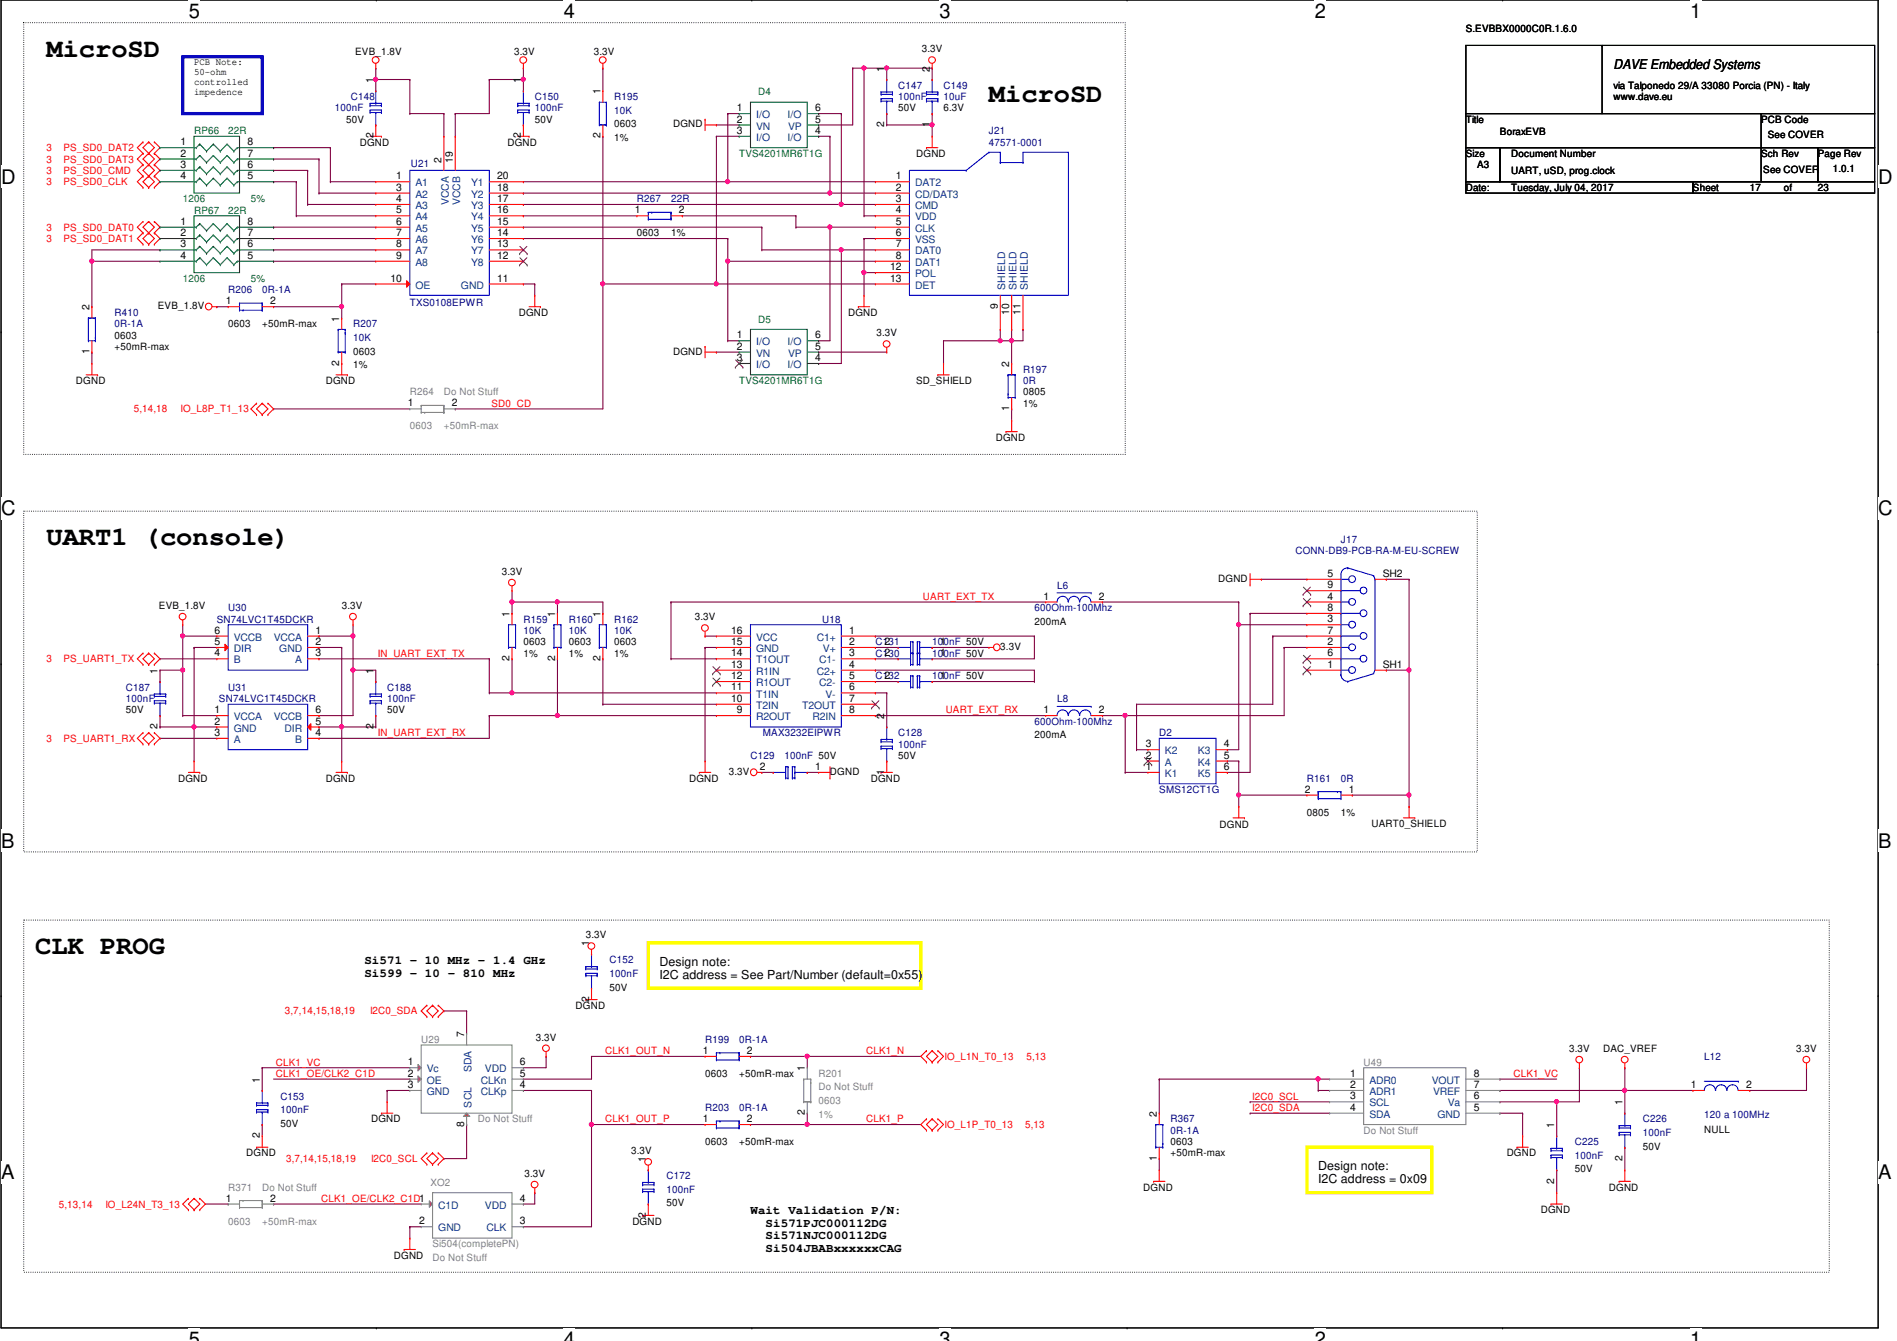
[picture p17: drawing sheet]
<svg xmlns="http://www.w3.org/2000/svg" width="297mm" height="210mm" viewBox="0 0 297 210" stroke-linecap="round" stroke-linejoin="round" font-family="sans-serif">
<defs><g id="words">
<g font-size="4.2">
<text x="7.3" y="8.9">MicroSD</text>
<text x="154.9" y="16">MicroSD</text>
<text x="7.3" y="85.3">UART1 (console)</text>
<text x="5.5" y="149.4">CLK PROG</text>
</g>
<g font-size="3.1">
<text x="29.5" y="2.8">5</text>
<text x="88.3" y="2.8">4</text>
<text x="147.1" y="2.8">3</text>
<text x="205.9" y="2.8">2</text>
<text x="264.7" y="2.8">1</text>
<text x=".2" y="28.7">D</text>
<text x="294.1" y="28.7">D</text>
<text x=".2" y="80.7">C</text>
<text x="294.1" y="80.7">C</text>
<text x=".2" y="132.7">B</text>
<text x="294.1" y="132.7">B</text>
<text x=".2" y="184.6">A</text>
<text x="294.1" y="184.6">A</text>
<text x="29.5" y="210.7">5</text>
<text x="88.3" y="210.7">4</text>
<text x="147.1" y="210.7">3</text>
<text x="205.9" y="210.7">2</text>
<text x="264.7" y="210.7">1</text>
</g>
<text font-size="2.1" x="252.6" y="10.8">DAVE Embedded Systems</text>
<g font-size="1.9">
<text x="57.1" y="151">Si571 - 10 MHz - 1.4 GHz</text>
<text x="57.1" y="152.9">Si599 - 10 - 810 MHz</text>
<text x="103.3" y="151.1">Design note:</text>
<text x="103.3" y="153.2">I2C address = See Part/Number (default=0x55)</text>
<text x="206.4" y="183.1">Design note:</text>
<text x="206.4" y="185.2">I2C address = 0x09</text>
<text x="117.5" y="190.1">Wait Validation P/N:</text>
<text x="119.9" y="192">Si571PJC000112DG</text>
<text x="119.9" y="194">Si571NJC000112DG</text>
<text x="119.9" y="195.9">Si504JBABxxxxxxCAG</text>
</g>
<g font-size="1.6">
<text x="229.5" y="5">S.EVBBX0000C0R.1.6.0</text>
<text x="30.4" y="10.1">PCB Note:</text>
<text x="30.4" y="11.7">50-ohm</text>
<text x="55.6" y="8.6">EVB_1.8V</text>
<text x="80.5" y="8.6">3.3V</text>
<text x="93" y="8.6">3.3V</text>
<text x="138.5" y="11.2" transform="rotate(-90 138.5 11.2)">1</text>
<text x="144.4" y="8.2">3.3V</text>
<text x="145.6" y="11.2" transform="rotate(-90 145.6 11.2)">2</text>
<text x="30.4" y="13.3">controlled</text>
<text x="30.4" y="14.8">impedence</text>
<text x="58.5" y="13" transform="rotate(-90 58.5 13)">1</text>
<text x="81.6" y="13" transform="rotate(-90 81.6 13)">1</text>
<text x="94" y="14.8" transform="rotate(-90 94 14.8)">1</text>
<text x="115.4" y="17.4">1</text>
<text x="127.6" y="17.4">6</text>
<text x="140.6" y="17.4">50V</text>
<text x="147.7" y="17.4">6.3V</text>
<text x="252.6" y="13.9">via Talponedo 29/A 33080 Porcia (PN) - Italy</text>
<text x="252.6" y="15.7">www.dave.eu</text>
<text x="28.3" y="22.7">1</text>
<text x="38.7" y="22.7">8</text>
<text x="54.2" y="19.2">50V</text>
<text x="56.3" y="22.8">DGND</text>
<text x="58.5" y="21.7" transform="rotate(-90 58.5 21.7)">2</text>
<text x="79.5" y="22.8">DGND</text>
<text x="81.6" y="21.7" transform="rotate(-90 81.6 21.7)">2</text>
<text x="83.7" y="19.2">50V</text>
<text x="94" y="21.7" transform="rotate(-90 94 21.7)">2</text>
<text x="96.2" y="19.9">0603</text>
<text x="96.2" y="22.1">1%</text>
<text x="105.4" y="19.9">DGND</text>
<text x="115.4" y="19.2">2</text>
<text x="115.4" y="21">3</text>
<text x="127.6" y="21">4</text>
<text x="127.6" y="19.2">5</text>
<text x="138.5" y="19.9" transform="rotate(-90 138.5 19.9)">2</text>
<text x="145.6" y="19.9" transform="rotate(-90 145.6 19.9)">1</text>
<text x="229.5" y="19.2">Title</text>
<text x="234.9" y="21.2">BoraxEVB</text>
<text x="275.8" y="19.2">PCB Code</text>
<text x="276.8" y="21.5">See COVER</text>
<text x="28.3" y="24.5">2</text>
<text x="28.3" y="26.3">3</text>
<text x="28.3" y="28.1">4</text>
<text x="38.7" y="24.5">7</text>
<text x="38.7" y="26.3">6</text>
<text x="38.7" y="28.1">5</text>
<text x="62.1" y="29.8">3</text>
<text x="62.1" y="28.1">1</text>
<text x="69.1" y="25.4" transform="rotate(-90 69.1 25.4)">2</text>
<text x="70.9" y="25.4" transform="rotate(-90 70.9 25.4)">19</text>
<text x="77.8" y="29.8">18</text>
<text x="77.8" y="28.1">20</text>
<text x="140.3" y="28.1">1</text>
<text x="140.3" y="29.8">2</text>
<text x="143.5" y="24.6">DGND</text>
<text x="229.5" y="24.6">Size</text>
<text x="229.5" y="29.9">Date:</text>
<text x="231.3" y="26.3">A3</text>
<text x="236.6" y="29.9">Tuesday, July 04, 2017</text>
<text x="236.6" y="24.6">Document Number</text>
<text x="236.6" y="27.2">UART, uSD, prog.clock</text>
<text x="265.1" y="29.9">Sheet</text>
<text x="274" y="29.9">17</text>
<text x="275.8" y="24.6">Sch Rev</text>
<text x="276.1" y="27.1">See COVER</text>
<text x="279.3" y="29.9">of</text>
<text x="284.6" y="29.9">23</text>
<text x="284.6" y="24.6">Page Rev</text>
<text x="287" y="26.9">1.0.1</text>
<text x="28.3" y="35.2">1</text>
<text x="38.7" y="35.2">8</text>
<text x="62.1" y="31.6">4</text>
<text x="62.1" y="33.4">5</text>
<text x="62.1" y="35.2">6</text>
<text x="77.8" y="35.2">15</text>
<text x="77.8" y="33.4">16</text>
<text x="77.8" y="31.6">17</text>
<text x="99.4" y="33.4">1</text>
<text x="106.3" y="33.4">2</text>
<text x="140.3" y="31.6">3</text>
<text x="140.3" y="33.4">4</text>
<text x="140.3" y="35.2">5</text>
<text x="28.3" y="37">2</text>
<text x="28.3" y="38.7">3</text>
<text x="28.3" y="40.5">4</text>
<text x="38.7" y="37">7</text>
<text x="38.7" y="38.7">6</text>
<text x="38.7" y="40.5">5</text>
<text x="62.1" y="37">7</text>
<text x="62.1" y="38.7">8</text>
<text x="62.1" y="40.5">9</text>
<text x="77.8" y="40.5">12</text>
<text x="77.8" y="38.7">13</text>
<text x="77.8" y="37">14</text>
<text x="99.7" y="37">0603</text>
<text x="105.1" y="37">1%</text>
<text x="140.3" y="37">6</text>
<text x="140.3" y="38.7">7</text>
<text x="140.3" y="40.5">8</text>
<text x="35.4" y="47.6">1</text>
<text x="42.3" y="47.6">2</text>
<text x="61.2" y="44.1">10</text>
<text x="77.8" y="44.1">11</text>
<text x="139.4" y="42.3">12</text>
<text x="139.4" y="44.1">13</text>
<text x="14" y="48.6" transform="rotate(-90 14 48.6)">2</text>
<text x="17.9" y="53">0603</text>
<text x="24.7" y="48.4">EVB_1.8V</text>
<text x="35.7" y="51.2">0603</text>
<text x="41.1" y="51.2">+50mR-max</text>
<text x="53.1" y="50.3" transform="rotate(-90 53.1 50.3)">1</text>
<text x="81.2" y="49.4">DGND</text>
<text x="115.4" y="53">1</text>
<text x="127.6" y="53">6</text>
<text x="132.8" y="49.4">DGND</text>
<text x="137.2" y="52.7">3.3V</text>
<text x="156.2" y="48.3" transform="rotate(-90 156.2 48.3)">9</text>
<text x="158" y="49.2" transform="rotate(-90 158 49.2)">10</text>
<text x="159.8" y="49.2" transform="rotate(-90 159.8 49.2)">11</text>
<text x="14" y="55.5" transform="rotate(-90 14 55.5)">1</text>
<text x="17.9" y="54.8">+50mR-max</text>
<text x="53.1" y="57.2" transform="rotate(-90 53.1 57.2)">2</text>
<text x="55.3" y="55.5">0603</text>
<text x="55.3" y="57.6">1%</text>
<text x="105.4" y="55.5">DGND</text>
<text x="115.4" y="54.7">2</text>
<text x="115.4" y="56.5">3</text>
<text x="127.6" y="56.5">4</text>
<text x="127.6" y="54.7">5</text>
<text x="158" y="57.4" transform="rotate(-90 158 57.4)">2</text>
<text x="11.9" y="60.1">DGND</text>
<text x="51" y="60.1">DGND</text>
<text x="63.8" y="63.6">1</text>
<text x="70.7" y="63.6">2</text>
<text x="143.5" y="60.1">SD_SHIELD</text>
<text x="158" y="64.3" transform="rotate(-90 158 64.3)">1</text>
<text x="160.2" y="61.9">0805</text>
<text x="160.2" y="63.7">1%</text>
<text x="155.9" y="69">DGND</text>
<text x="24.9" y="95.3">EVB_1.8V</text>
<text x="53.5" y="95.3">3.3V</text>
<text x="78.6" y="90">3.3V</text>
<text x="163.4" y="93.9">1</text>
<text x="172.1" y="93.9">2</text>
<text x="190.8" y="91.1">DGND</text>
<text x="207.9" y="90.3">5</text>
<text x="207.9" y="92.1">9</text>
<text x="207.9" y="93.9">4</text>
<text x="207.9" y="95.6">8</text>
<text x="216.5" y="90.3">SH2</text>
<text x="33.6" y="101">5</text>
<text x="33.6" y="99.2">6</text>
<text x="49.4" y="99.2">1</text>
<text x="49.4" y="101">2</text>
<text x="79.8" y="96.6" transform="rotate(-90 79.8 96.6)">1</text>
<text x="82" y="101">0603</text>
<text x="86.9" y="96.6" transform="rotate(-90 86.9 96.6)">1</text>
<text x="89.1" y="101">0603</text>
<text x="94" y="96.6" transform="rotate(-90 94 96.6)">1</text>
<text x="96.2" y="101">0603</text>
<text x="108.8" y="97.1">3.3V</text>
<text x="114.5" y="101">15</text>
<text x="114.5" y="99.2">16</text>
<text x="133" y="99.2">1</text>
<text x="133" y="101">2</text>
<text x="138.5" y="101">2</text>
<text x="147.2" y="101">1</text>
<text x="156.6" y="101.7">3.3V</text>
<text x="162" y="97.8">200mA</text>
<text x="207.9" y="97.4">3</text>
<text x="207.9" y="99.2">7</text>
<text x="207.9" y="101">2</text>
<text x="24.7" y="105.5" transform="rotate(-90 24.7 105.5)">1</text>
<text x="33.6" y="102.7">4</text>
<text x="49.4" y="102.7">3</text>
<text x="58.5" y="105.5" transform="rotate(-90 58.5 105.5)">1</text>
<text x="79.8" y="103.5" transform="rotate(-90 79.8 103.5)">2</text>
<text x="82" y="102.8">1%</text>
<text x="86.9" y="103.5" transform="rotate(-90 86.9 103.5)">2</text>
<text x="89.1" y="102.8">1%</text>
<text x="94" y="103.5" transform="rotate(-90 94 103.5)">2</text>
<text x="96.2" y="102.8">1%</text>
<text x="114.5" y="106.3">12</text>
<text x="114.5" y="104.5">13</text>
<text x="114.5" y="102.7">14</text>
<text x="133" y="102.7">3</text>
<text x="133" y="104.5">4</text>
<text x="133" y="106.3">5</text>
<text x="138.5" y="102.7">2</text>
<text x="138.5" y="106.3">2</text>
<text x="147.2" y="102.7">1</text>
<text x="147.2" y="106.3">1</text>
<text x="207.9" y="102.7">6</text>
<text x="207.9" y="104.5">1</text>
<text x="216.5" y="104.5">SH1</text>
<text x="19.7" y="111.7">50V</text>
<text x="33.6" y="111.6">1</text>
<text x="33.6" y="113.4">2</text>
<text x="49.4" y="113.4">5</text>
<text x="49.4" y="111.6">6</text>
<text x="60.6" y="111.7">50V</text>
<text x="114.5" y="109.9">10</text>
<text x="114.5" y="108.1">11</text>
<text x="115.4" y="111.6">9</text>
<text x="133" y="108.1">6</text>
<text x="133" y="109.9">7</text>
<text x="133" y="111.6">8</text>
<text x="138.5" y="112.6" transform="rotate(-90 138.5 112.6)">2</text>
<text x="163.4" y="111.6">1</text>
<text x="172.1" y="111.6">2</text>
<text x="24.7" y="114.1" transform="rotate(-90 24.7 114.1)">2</text>
<text x="33.6" y="115.2">3</text>
<text x="49.4" y="115.2">4</text>
<text x="58.5" y="114.1" transform="rotate(-90 58.5 114.1)">2</text>
<text x="140.6" y="118.8">50V</text>
<text x="162" y="115.6">200mA</text>
<text x="179.4" y="118.7">2</text>
<text x="179.4" y="117">3</text>
<text x="191.6" y="117">4</text>
<text x="191.6" y="118.7">5</text>
<text x="27.9" y="122.3">DGND</text>
<text x="51" y="122.3">DGND</text>
<text x="107.9" y="122.3">DGND</text>
<text x="114.1" y="121.3">3.3V</text>
<text x="119" y="120.5">2</text>
<text x="127.6" y="120.5">1</text>
<text x="130" y="121.3">DGND</text>
<text x="136.4" y="122.3">DGND</text>
<text x="138.5" y="121.2" transform="rotate(-90 138.5 121.2)">1</text>
<text x="179.4" y="120.5">1</text>
<text x="191.6" y="120.5">6</text>
<text x="204.3" y="124.1">2</text>
<text x="211.2" y="124.1">1</text>
<text x="191" y="129.6">DGND</text>
<text x="204.6" y="127.7">0805</text>
<text x="210" y="127.7">1%</text>
<text x="214.8" y="129.5">UART0_SHIELD</text>
<text x="91.7" y="146.9">3.3V</text>
<text x="92.2" y="148.1" transform="rotate(-90 92.2 148.1)">1</text>
<text x="95.5" y="155.1">50V</text>
<text x="90.1" y="157.9">DGND</text>
<text x="92.2" y="156.8" transform="rotate(-90 92.2 156.8)">2</text>
<text x="63.8" y="166.8">1</text>
<text x="72.7" y="162.3" transform="rotate(-90 72.7 162.3)">7</text>
<text x="81.4" y="166.8">6</text>
<text x="83.9" y="162.9">3.3V</text>
<text x="110.1" y="165">1</text>
<text x="117" y="165">2</text>
<text x="126" y="167.7" transform="rotate(-90 126 167.7)">1</text>
<text x="245.7" y="164.7">3.3V</text>
<text x="251" y="164.7">DAC_VREF</text>
<text x="281.3" y="164.7">3.3V</text>
<text x="40.7" y="169.5" transform="rotate(-90 40.7 169.5)">1</text>
<text x="63.8" y="170.3">3</text>
<text x="63.8" y="168.5">2</text>
<text x="81.4" y="170.3">4</text>
<text x="81.4" y="168.5">5</text>
<text x="110.4" y="168.6">0603</text>
<text x="115.7" y="168.6">+50mR-max</text>
<text x="211.4" y="172.1">3</text>
<text x="211.4" y="173.9">4</text>
<text x="211.4" y="170.3">2</text>
<text x="211.4" y="168.5">1</text>
<text x="230.8" y="173.9">5</text>
<text x="230.8" y="172.1">6</text>
<text x="230.8" y="170.3">7</text>
<text x="230.8" y="168.5">8</text>
<text x="254" y="173" transform="rotate(-90 254 173)">1</text>
<text x="264.7" y="170.3">1</text>
<text x="273.4" y="170.3">2</text>
<text x="40.7" y="178.1" transform="rotate(-90 40.7 178.1)">2</text>
<text x="43.9" y="176.4">50V</text>
<text x="58.1" y="175.7">DGND</text>
<text x="72.7" y="176.4" transform="rotate(-90 72.7 176.4)">8</text>
<text x="110.1" y="175.6">1</text>
<text x="110.4" y="179.2">0603</text>
<text x="115.7" y="179.2">+50mR-max</text>
<text x="117" y="175.6">2</text>
<text x="126" y="174.6" transform="rotate(-90 126 174.6)">2</text>
<text x="181.1" y="174.8" transform="rotate(-90 181.1 174.8)">2</text>
<text x="183.3" y="179.2">0603</text>
<text x="243.4" y="176.6" transform="rotate(-90 243.4 176.6)">1</text>
<text x="257.3" y="180">50V</text>
<text x="266.9" y="177.3">NULL</text>
<text x="38.6" y="181">DGND</text>
<text x="82.1" y="184.2">3.3V</text>
<text x="98.8" y="180.7">3.3V</text>
<text x="101.1" y="181.9" transform="rotate(-90 101.1 181.9)">1</text>
<text x="181.1" y="181.7" transform="rotate(-90 181.1 181.7)">1</text>
<text x="183.3" y="181">+50mR-max</text>
<text x="235.9" y="181">DGND</text>
<text x="243.4" y="185.3" transform="rotate(-90 243.4 185.3)">2</text>
<text x="246.6" y="183.5">50V</text>
<text x="254" y="181.7" transform="rotate(-90 254 181.7)">2</text>
<text x="35.4" y="188.1">1</text>
<text x="42.3" y="188.1">2</text>
<text x="65.6" y="191.6">2</text>
<text x="81.4" y="191.6">3</text>
<text x="81.4" y="188.1">4</text>
<text x="99" y="191.7">DGND</text>
<text x="101.1" y="190.6" transform="rotate(-90 101.1 190.6)">2</text>
<text x="104.3" y="188.8">50V</text>
<text x="179" y="186.4">DGND</text>
<text x="241.3" y="189.9">DGND</text>
<text x="251.9" y="186.4">DGND</text>
<text x="61.7" y="197">DGND</text>
</g>
<g font-size="1.6" fill="#00007f">
<text x="52.4" y="17.4">100nF</text>
<text x="54.9" y="15.7">C148</text>
<text x="83.7" y="15.7">C150</text>
<text x="83.7" y="17.4">100nF</text>
<text x="96.2" y="15.7">R195</text>
<text x="96.2" y="17.8">10K</text>
<text x="140.6" y="13.9">C147</text>
<text x="140.6" y="15.7">100nF</text>
<text x="147.7" y="13.9">C149</text>
<text x="147.7" y="15.7">10uF</text>
<text x="154.9" y="21">J21</text>
<text x="154.9" y="22.8">47571-0001</text>
<text x="64.3" y="26.2">U21</text>
<text x="99.7" y="31.7">R267</text>
<text x="105.1" y="31.7">22R</text>
<text x="35.7" y="45.9">R206</text>
<text x="41.1" y="45.9">0R-1A</text>
<text x="64.2" y="47.8">TXS0108EPWR</text>
<text x="17.9" y="49.4">R410</text>
<text x="17.9" y="51.2">0R-1A</text>
<text x="55.3" y="51.2">R207</text>
<text x="55.3" y="53.3">10K</text>
<text x="160.2" y="58.3">R197</text>
<text x="160.2" y="60.1">0R</text>
<text x="202.9" y="86.8">CONN-DB9-PCB-RA-M-EU-SCREW</text>
<text x="210" y="85">J17</text>
<text x="35.7" y="95.7">U30</text>
<text x="162" y="95.7">600Ohm-100Mhz</text>
<text x="165.5" y="92.1">L6</text>
<text x="33.9" y="97.5">SN74LVC1T45DCKR</text>
<text x="82" y="97.5">R159</text>
<text x="82" y="99.2">10K</text>
<text x="89.1" y="97.5">R160</text>
<text x="89.1" y="99.2">10K</text>
<text x="96.2" y="97.5">R162</text>
<text x="96.2" y="99.2">10K</text>
<text x="128.7" y="97.5">U18</text>
<text x="137.1" y="101">C131</text>
<text x="146" y="101">100nF 50V</text>
<text x="137.1" y="102.8">C130</text>
<text x="137.1" y="106.3">C132</text>
<text x="146" y="102.8">100nF 50V</text>
<text x="146" y="106.3">100nF 50V</text>
<text x="19.7" y="108.1">C187</text>
<text x="19.7" y="109.9">100nF</text>
<text x="34.3" y="109.9">SN74LVC1T45DCKR</text>
<text x="35.7" y="108.1">U31</text>
<text x="60.6" y="108.1">C188</text>
<text x="60.6" y="109.9">100nF</text>
<text x="162" y="113.5">600Ohm-100Mhz</text>
<text x="165.5" y="109.9">L8</text>
<text x="117.5" y="118.8">C129</text>
<text x="119.5" y="115.2">MAX3232EIPWR</text>
<text x="122.8" y="118.8">100nF 50V</text>
<text x="140.6" y="115.2">C128</text>
<text x="140.6" y="117">100nF</text>
<text x="181.5" y="115.2">D2</text>
<text x="181.5" y="124.1">SMS12CT1G</text>
<text x="204.6" y="122.3">R161</text>
<text x="210" y="122.3">0R</text>
<text x="95.5" y="150.8">C152</text>
<text x="95.5" y="152.9">100nF</text>
<text x="110.4" y="163.2">R199</text>
<text x="115.7" y="163.2">0R-1A</text>
<text x="266.9" y="165.9">L12</text>
<text x="43.9" y="172.1">C153</text>
<text x="110.4" y="173.9">R203</text>
<text x="115.7" y="173.9">0R-1A</text>
<text x="43.9" y="174.2">100nF</text>
<text x="183.3" y="175.7">R367</text>
<text x="183.3" y="177.5">0R-1A</text>
<text x="246.6" y="179.2">C225</text>
<text x="257.3" y="175.7">C226</text>
<text x="257.3" y="177.8">100nF</text>
<text x="266.9" y="175">120 a 100MHz</text>
<text x="104.3" y="184.6">C172</text>
<text x="246.6" y="181.4">100nF</text>
<text x="104.3" y="186.7">100nF</text>
</g>
<g font-size="1.6" fill="#007f00">
<text x="118.7" y="14.9">D4</text>
<text x="30.4" y="21">RP66</text>
<text x="35.7" y="21">22R</text>
<text x="115.7" y="24.6">TVS4201MR6T1G</text>
<text x="28.6" y="31.7">1206</text>
<text x="30.4" y="33.4">RP67</text>
<text x="35.7" y="33.4">22R</text>
<text x="39.3" y="31.7">5%</text>
<text x="28.6" y="44.1">1206</text>
<text x="39.3" y="44.1">5%</text>
<text x="118.7" y="50.5">D5</text>
<text x="115.7" y="60.1">TVS4201MR6T1G</text>
</g>
<g font-size="1.6" fill="#f00">
<text x="7.3" y="23.7">3</text>
<text x="9.9" y="23.7">PS_SD0_DAT2</text>
<text x="7.3" y="25.4">3</text>
<text x="7.3" y="27.2">3</text>
<text x="7.3" y="29">3</text>
<text x="9.9" y="25.4">PS_SD0_DAT3</text>
<text x="9.9" y="27.2">PS_SD0_CMD</text>
<text x="9.9" y="29">PS_SD0_CLK</text>
<text x="7.3" y="36.1">3</text>
<text x="7.3" y="37.9">3</text>
<text x="9.9" y="36.1">PS_SD0_DAT0</text>
<text x="9.9" y="37.9">PS_SD0_DAT1</text>
<text x="21" y="64.6">5,14,18</text>
<text x="28.3" y="64.6">IO_L8P_T1_13</text>
<text x="77" y="63.7">SD0_CD</text>
<text x="144.5" y="93.9">UART_EXT_TX</text>
<text x="7.3" y="103.7">3</text>
<text x="9.9" y="103.7">PS_UART1_TX</text>
<text x="59.2" y="102.8">IN_UART_EXT_TX</text>
<text x="148.1" y="111.7">UART_EXT_RX</text>
<text x="7.3" y="116.1">3</text>
<text x="9.9" y="116.1">PS_UART1_RX</text>
<text x="59.2" y="115.2">IN_UART_EXT_RX</text>
<text x="44.6" y="158.8">3,7,14,15,18,19</text>
<text x="58" y="158.8">I2C0_SDA</text>
<text x="43.2" y="166.8">CLK1_VC</text>
<text x="94.7" y="165">CLK1_OUT_N</text>
<text x="135.6" y="165">CLK1_N</text>
<text x="147.9" y="165.9">IO_L1N_T0_13</text>
<text x="160.7" y="165.9">5,13</text>
<text x="43.2" y="168.6">CLK1_OE/CLK2_C1D</text>
<text x="196.1" y="172.1">I2C0_SCL</text>
<text x="196.1" y="173.9">I2C0_SDA</text>
<text x="237" y="168.6">CLK1_VC</text>
<text x="94.7" y="175.7">CLK1_OUT_P</text>
<text x="135.6" y="175.7">CLK1_P</text>
<text x="147.9" y="176.6">IO_L1P_T0_13</text>
<text x="160.5" y="176.6">5,13</text>
<text x="44.8" y="181.9">3,7,14,15,18,19</text>
<text x="58.1" y="181.9">I2C0_SCL</text>
<text x="9.2" y="189">5,13,14</text>
<text x="16.5" y="189">IO_L24N_T3_13</text>
<text x="50.3" y="188.1">CLK1_OE/CLK2_C1D1</text>
</g>
<g font-size="1.6" fill="#00407f">
<text x="118.4" y="18.5">I/O</text>
<text x="118.4" y="20.3">VN</text>
<text x="118.4" y="22.1">I/O</text>
<text x="123.3" y="22.1">I/O</text>
<text x="123.3" y="18.5">I/O</text>
<text x="123.4" y="20.3">VP</text>
<text x="65.1" y="29.2">A1</text>
<text x="73.8" y="29.2">Y1</text>
<text x="143.3" y="29.2">DAT2</text>
<text x="65.1" y="30.9">A2</text>
<text x="65.1" y="32.7">A3</text>
<text x="65.1" y="34.5">A4</text>
<text x="70.3" y="32.1" transform="rotate(-90 70.3 32.1)">VCCA</text>
<text x="72" y="32.1" transform="rotate(-90 72 32.1)">VCCB</text>
<text x="73.8" y="34.5">Y4</text>
<text x="73.8" y="32.7">Y3</text>
<text x="73.8" y="30.9">Y2</text>
<text x="143.3" y="32.7">CMD</text>
<text x="143.3" y="34.5">VDD</text>
<text x="143.3" y="30.9">CD/DAT3</text>
<text x="65.1" y="36.3">A5</text>
<text x="65.1" y="38.1">A6</text>
<text x="65.1" y="39.8">A7</text>
<text x="65.1" y="41.6">A8</text>
<text x="73.8" y="41.6">Y8</text>
<text x="73.8" y="39.8">Y7</text>
<text x="73.8" y="38.1">Y6</text>
<text x="73.8" y="36.3">Y5</text>
<text x="143.3" y="36.3">CLK</text>
<text x="143.3" y="38.1">VSS</text>
<text x="143.3" y="39.8">DAT0</text>
<text x="143.3" y="41.6">DAT1</text>
<text x="65.1" y="45.2">OE</text>
<text x="72.2" y="45.2">GND</text>
<text x="143.3" y="43.4">POL</text>
<text x="143.3" y="45.2">DET</text>
<text x="157.4" y="45.3" transform="rotate(-90 157.4 45.3)">SHIELD</text>
<text x="159.2" y="45.3" transform="rotate(-90 159.2 45.3)">SHIELD</text>
<text x="160.9" y="45.3" transform="rotate(-90 160.9 45.3)">SHIELD</text>
<text x="118.4" y="54.1">I/O</text>
<text x="118.4" y="55.8">VN</text>
<text x="118.4" y="57.6">I/O</text>
<text x="123.3" y="57.6">I/O</text>
<text x="123.3" y="54.1">I/O</text>
<text x="123.4" y="55.8">VP</text>
<text x="36.6" y="100.3">VCCB</text>
<text x="42.9" y="100.3">VCCA</text>
<text x="118.4" y="100.3">VCC</text>
<text x="127.9" y="100.3">C1+</text>
<text x="36.6" y="103.8">B</text>
<text x="36.6" y="102.1">DIR</text>
<text x="43.7" y="102.1">GND</text>
<text x="46.2" y="103.8">A</text>
<text x="118.4" y="107.4">R1OUT</text>
<text x="118.4" y="105.6">R1IN</text>
<text x="118.4" y="103.8">T1OUT</text>
<text x="118.4" y="102.1">GND</text>
<text x="127.9" y="105.6">C2+</text>
<text x="128.3" y="103.8">C1-</text>
<text x="128.3" y="107.4">C2-</text>
<text x="128.9" y="102.1">V+</text>
<text x="36.6" y="112.7">VCCA</text>
<text x="42.9" y="112.7">VCCB</text>
<text x="118.4" y="112.7">R2OUT</text>
<text x="118.4" y="111">T2IN</text>
<text x="118.4" y="109.2">T1IN</text>
<text x="125.6" y="111">T2OUT</text>
<text x="127.2" y="112.7">R2IN</text>
<text x="129.2" y="109.2">V-</text>
<text x="36.6" y="114.5">GND</text>
<text x="36.6" y="116.3">A</text>
<text x="44.5" y="114.5">DIR</text>
<text x="46.2" y="116.3">B</text>
<text x="182.4" y="119.8">A</text>
<text x="182.4" y="118.1">K2</text>
<text x="187.6" y="118.1">K3</text>
<text x="187.6" y="119.8">K4</text>
<text x="182.4" y="121.6">K1</text>
<text x="187.6" y="121.6">K5</text>
<text x="66.8" y="167.9">Vc</text>
<text x="73.8" y="167.9" transform="rotate(-90 73.8 167.9)">SDA</text>
<text x="75.9" y="167.9">VDD</text>
<text x="66.8" y="171.4">GND</text>
<text x="66.8" y="169.6">OE</text>
<text x="73.8" y="173.4" transform="rotate(-90 73.8 173.4)">SCL</text>
<text x="75.3" y="171.4">CLKp</text>
<text x="75.3" y="169.6">CLKn</text>
<text x="214.4" y="173.2">SCL</text>
<text x="214.4" y="171.4">ADR1</text>
<text x="214.4" y="169.6">ADR0</text>
<text x="224.2" y="169.6">VOUT</text>
<text x="224.4" y="171.4">VREF</text>
<text x="226.7" y="173.2">Va</text>
<text x="214.4" y="175">SDA</text>
<text x="225.1" y="175">GND</text>
<text x="68.6" y="189.2">C1D</text>
<text x="75.9" y="189.2">VDD</text>
<text x="68.6" y="192.7">GND</text>
<text x="76.2" y="192.7">CLK</text>
</g>
<g font-size="1.6" fill="#7f7f7f">
<text x="64.2" y="61.9">R264</text>
<text x="69.5" y="61.9">Do Not Stuff</text>
<text x="64.2" y="67.2">0603</text>
<text x="69.5" y="67.2">+50mR-max</text>
<text x="66" y="163.2">U29</text>
<text x="213.5" y="166.8">U49</text>
<text x="128.2" y="168.6">R201</text>
<text x="128.2" y="170.7">Do Not Stuff</text>
<text x="128.2" y="172.8">0603</text>
<text x="74.8" y="175.7">Do Not Stuff</text>
<text x="128.2" y="175">1%</text>
<text x="213.5" y="177.5">Do Not Stuff</text>
<text x="67.4" y="185.6">XO2</text>
<text x="35.7" y="186.4">R371</text>
<text x="35.7" y="191.7">0603</text>
<text x="41.1" y="191.7">+50mR-max</text>
<text x="41.1" y="186.4">Do Not Stuff</text>
<text x="67.7" y="195.2">Si504(completePN)</text>
<text x="67.7" y="197.4">Do Not Stuff</text>
</g>
</g></defs>
<path d="M.2 0h293.9v207.9h-293.9z" fill="none" stroke="#000" stroke-width=".17"/>
<g fill="#fff">
<path d="M29.5 0h1.8v3.5h-1.8z"/>
<path d="M29.5 207.9h1.8v2h-1.8z"/>
</g>
<path d="M58.9 0h.1M58.9 207.9h.1" fill="none" stroke="#000" stroke-width=".17"/>
<g fill="#fff">
<path d="M88.3 0h1.7v3.5h-1.7z"/>
<path d="M88.3 207.9h1.7v2h-1.7z"/>
</g>
<path d="M117.7 0h.1M117.7 207.9h.1" fill="none" stroke="#000" stroke-width=".17"/>
<g fill="#fff">
<path d="M147.1 0h1.7v3.5h-1.7z"/>
<path d="M147.1 207.9h1.7v2h-1.7z"/>
</g>
<path d="M176.5 0h.1M176.5 207.9h.1" fill="none" stroke="#000" stroke-width=".17"/>
<g fill="#fff">
<path d="M205.9 0h1.7v3.5h-1.7z"/>
<path d="M205.9 207.9h1.7v2h-1.7z"/>
</g>
<path d="M235.3 0h.1M235.3 207.9h.1" fill="none" stroke="#000" stroke-width=".17"/>
<g fill="#fff">
<path d="M264.7 0h1.7v3.5h-1.7z"/>
<path d="M264.7 207.9h1.7v2h-1.7z"/>
<path d="M.2 26h2.2v3.4h-2.2z"/>
<path d="M294.1 26h2.2v3.4h-2.2z"/>
<path d="M.2 77.9h2.2v3.5h-2.2z"/>
<path d="M294.1 77.9h2.2v3.5h-2.2z"/>
</g>
<path d="M.2 51.9h.1M294.1 51.9h.1" fill="none" stroke="#000" stroke-width=".17"/>
<g fill="#fff">
<path d="M.2 129.9h2v3.4h-2z"/>
<path d="M294.1 129.9h2.1v3.4h-2.1z"/>
</g>
<path d="M.2 103.9h.1M294.1 103.9h.1" fill="none" stroke="#000" stroke-width=".17"/>
<path d="M.2 103.9h.1M294.1 103.9h.1" fill="none" stroke="#000" stroke-width=".16"/>
<g fill="#fff">
<path d="M.2 181.8h2v3.5h-2z"/>
<path d="M294.1 181.8h2.1v3.5h-2.1z"/>
</g>
<path d="M.2 155.9h.1M294.1 155.9h.1" fill="none" stroke="#000" stroke-width=".17"/>
<path d="M28.6 8.9h12.5v8.9h-12.5z" fill="none" stroke="#00f" stroke-width=".51"/>
<path d="M3.7 3.6h172.5v67.5h-172.5zM3.7 80h227.6v53.3h-227.6zM3.7 144h282.7v55.1h-282.7z" fill="none" stroke="#000" stroke-width=".17" stroke-dasharray="0 .3"/>
<path d="M101.5 147.6h42.7v7.1h-42.7zM204.6 179.6h19.6v7.1h-19.6z" fill="none" stroke="#ff0" stroke-width=".51"/>
<g fill="none" stroke="#7f0040" stroke-width=".17">
<path d="M60.6 170.7h.1M60.6 170.7h3.6M60.6 170.7v1.8M82 167.1h.1M85.5 165.4h.1M85.5 165.4v1.7h-3.5M117.5 165.4h.1M117.5 176h.1M117.5 165.4h26.7M126.4 165.4h.1M126.4 174.2h.1M126.4 174.2v1.8h-8.9"/>
<path d="M126.4 165.4v1.7"/>
</g>
<circle cx="126.4" cy="165.3" r=".32" fill="#f0f"/>
<circle cx="126.4" cy="165.3" r=".32" fill="none" stroke="#f0f" stroke-width=".17"/>
<path d="M126.4 176h.1M126.4 176h17.8" fill="none" stroke="#7f0040" stroke-width=".17"/>
<circle cx="126.4" cy="176" r=".32" fill="#f0f"/>
<circle cx="126.4" cy="176" r=".32" fill="none" stroke="#f0f" stroke-width=".17"/>
<path d="M82 168.9h.1M82 170.7h.1M82 170.7h10.6M92.6 165.4h.1M92.6 176h.1M92.6 165.4h17.8M92.6 165.4v3.5h-10.6M92.6 176v16M92.6 176h17.8" fill="none" stroke="#7f0040" stroke-width=".17"/>
<circle cx="92.6" cy="176" r=".32" fill="#f0f"/>
<circle cx="92.6" cy="176" r=".32" fill="none" stroke="#f0f" stroke-width=".17"/>
<g fill="none" stroke="#7f0040" stroke-width=".17">
<path d="M53.5 48h.1M53.5 48v1.8M69.5 158.2h.1M69.5 158.2h3.6M73.1 158.2h.1M73.1 158.2v3.6M41.1 167.1h.1M41.1 176h.1M41.1 167.1h23.1M41.1 167.1v3.6M41.1 176v1.8M73.1 176h.1"/>
<path d="M73.1 176v5.4h-3.6M69.5 181.4h.1"/>
</g>
<circle cx="53.5" cy="48" r=".32" fill="#f0f"/>
<circle cx="53.5" cy="48" r=".32" fill="none" stroke="#f0f" stroke-width=".17"/>
<g fill="none" stroke="#7f0040" stroke-width=".17">
<path d="M82 28.4h.1M82 30.2h.1M82 32h.1M82 28.4h32M82 30.2h48M82 32h49.7M119.3 39.1h.1M119.3 39.1h12.4M42.8 48h.1M42.8 48h10.7M135.3 42.7h.1M135.3 42.7h1.8"/>
<path d="M135.3 42.7v3.5"/>
</g>
<circle cx="131.7" cy="32" r=".32" fill="#f0f"/>
<circle cx="131.7" cy="32" r=".32" fill="none" stroke="#f0f" stroke-width=".17"/>
<path d="M135.3 10.7h.1M135.3 10.7v23.1M138.8 10.7h.1M138.8 10.7h7.2M135.3 37.3h.1M135.3 37.3h1.8" fill="none" stroke="#7f0040" stroke-width=".17"/>
<circle cx="135.3" cy="10.6" r=".32" fill="#f0f"/>
<circle cx="135.3" cy="10.6" r=".32" fill="none" stroke="#f0f" stroke-width=".17"/>
<path d="M138.8 19.6h.1M138.8 19.6h7.2M135.3 33.8h.1M135.3 33.8h1.8" fill="none" stroke="#7f0040" stroke-width=".17"/>
<circle cx="145.9" cy="19.5" r=".32" fill="#f0f"/>
<circle cx="145.9" cy="19.5" r=".32" fill="none" stroke="#f0f" stroke-width=".17"/>
<path d="M138.8 10.7h.1M138.8 10.7v1.7M146 17.8h.1M146 17.8v1.8" fill="none" stroke="#7f0040" stroke-width=".17"/>
<circle cx="138.8" cy="10.6" r=".32" fill="#f0f"/>
<circle cx="138.8" cy="10.6" r=".32" fill="none" stroke="#f0f" stroke-width=".17"/>
<path d="M138.8 17.8h.1M138.8 17.8v1.8M146 10.7h.1M146 19.6h.1M146 10.7v1.7M146 19.6v1.7M130 35.6h.1M130 35.6v17.7M112.2 55.1h.1M112.2 55.1h3.5M128.2 55.1h.1M128.2 55.1h10.6" fill="none" stroke="#7f0040" stroke-width=".17"/>
<circle cx="129.9" cy="35.5" r=".32" fill="#f0f"/>
<circle cx="129.9" cy="35.5" r=".32" fill="none" stroke="#f0f" stroke-width=".17"/>
<path d="M130 35.6h.1M130 35.6h7.1M131.7 39.1h.1M131.7 39.1v17.8h-3.5M128.2 56.9h.1" fill="none" stroke="#7f0040" stroke-width=".17"/>
<circle cx="131.7" cy="39.1" r=".32" fill="#f0f"/>
<circle cx="131.7" cy="39.1" r=".32" fill="none" stroke="#f0f" stroke-width=".17"/>
<path d="M131.7 39.1h.1M131.7 39.1h5.4M114 53.3h.1M114 40.9h.1M114 53.3h1.7M114 40.9v12.4" fill="none" stroke="#7f0040" stroke-width=".17"/>
<circle cx="113.9" cy="40.9" r=".32" fill="#f0f"/>
<circle cx="113.9" cy="40.9" r=".32" fill="none" stroke="#f0f" stroke-width=".17"/>
<g fill="none" stroke="#7f0040" stroke-width=".17">
<path d="M128.2 19.6h.1M128.2 17.8h.1M128.2 17.8h3.5M131.7 17.8h.1M131.7 17.8v14.2M133.5 10.7h.1M133.5 10.7h5.3M133.5 10.7v8.9h-5.3M135.3 10.7h.1M128.2 21.3h.1M128.2 21.3h1.8M130 21.3h.1"/>
<path d="M130 21.3v8.9M131.7 32h.1M131.7 32h5.4M114 40.9h.1M114 40.9h23.1"/>
</g>
<circle cx="129.9" cy="30.2" r=".32" fill="#f0f"/>
<circle cx="129.9" cy="30.2" r=".32" fill="none" stroke="#f0f" stroke-width=".17"/>
<path d="M114 17.8h.1M114 17.8h1.7M114 17.8v10.6M130 30.2h.1M130 30.2h7.1" fill="none" stroke="#7f0040" stroke-width=".17"/>
<circle cx="113.9" cy="28.4" r=".32" fill="#f0f"/>
<circle cx="113.9" cy="28.4" r=".32" fill="none" stroke="#f0f" stroke-width=".17"/>
<path d="M112.2 19.6h.1M112.2 19.6h3.5M114 28.4h.1M114 28.4h23.1M156.6 51.6h.1M156.6 51.6v1.7" fill="none" stroke="#7f0040" stroke-width=".17"/>
<circle cx="156.6" cy="53.3" r=".32" fill="#f0f"/>
<circle cx="156.6" cy="53.3" r=".32" fill="none" stroke="#f0f" stroke-width=".17"/>
<path d="M156.6 53.3h.1M156.6 53.3h1.8M158.4 53.3h.1M158.4 51.6h.1M158.4 51.6v5.3" fill="none" stroke="#7f0040" stroke-width=".17"/>
<circle cx="158.4" cy="53.3" r=".32" fill="#f0f"/>
<circle cx="158.4" cy="53.3" r=".32" fill="none" stroke="#f0f" stroke-width=".17"/>
<path d="M112.2 21.3h.1M112.2 21.3h3.5M135.3 37.3h.1M135.3 37.3v5.4M112.2 44.4h.1M112.2 44.4h24.9M158.4 53.3h.1M160.2 51.6h.1M160.2 51.6v1.7h-1.8M158.4 64h.1M158.4 64v1.8" fill="none" stroke="#7f0040" stroke-width=".17"/>
<circle cx="135.3" cy="42.6" r=".32" fill="#f0f"/>
<circle cx="135.3" cy="42.6" r=".32" fill="none" stroke="#f0f" stroke-width=".17"/>
<path d="M112.2 21.3h.1M112.2 21.3v23.1M124.6 35.6h.1M124.6 35.6h5.4M128.2 53.3h.1M128.2 53.3h1.8" fill="none" stroke="#7f0040" stroke-width=".17"/>
<circle cx="112.2" cy="44.4" r=".32" fill="#f0f"/>
<circle cx="112.2" cy="44.4" r=".32" fill="none" stroke="#f0f" stroke-width=".17"/>
<path d="M82 12.4h.1M82 12.4v1.8M33.9 48h.1M33.9 48h1.8" fill="none" stroke="#7f0040" stroke-width=".17"/>
<circle cx="81.9" cy="12.4" r=".32" fill="#f0f"/>
<circle cx="81.9" cy="12.4" r=".32" fill="none" stroke="#f0f" stroke-width=".17"/>
<path d="M58.8 12.4h.1M58.8 12.4v1.8" fill="none" stroke="#7f0040" stroke-width=".17"/>
<circle cx="58.8" cy="12.4" r=".32" fill="#f0f"/>
<circle cx="58.8" cy="12.4" r=".32" fill="none" stroke="#f0f" stroke-width=".17"/>
<g fill="none" stroke="#7f0040" stroke-width=".17">
<path d="M58.8 12.4h.1M58.8 10.7h.1M58.8 12.4h5.4M58.8 10.7v1.7M64.2 17.8h.1M64.2 12.4h.1M64.2 17.8h5.3M64.2 12.4v5.4M69.5 17.8h.1M69.5 17.8v3.5M71.3 17.8h.1M71.3 17.8v3.5"/>
<path d="M76.6 12.4h.1M76.6 12.4v5.4h-5.3M82 10.7h.1M82 10.7v1.7h-5.4M94.4 10.7h.1M94.4 10.7v3.5M42.8 35.6h.1M42.8 37.3h.1M42.8 35.6h16M42.8 37.3h16M82 35.6h.1M82 37.3h.1"/>
<path d="M82 35.6h37.3M82 37.3h32M94.4 21.3h.1M94.4 21.3v42.7h-23.1M114 37.3h.1M114 37.3v3.6M119.3 35.6h.1M119.3 35.6v3.5M124.6 33.8h.1M124.6 33.8v1.8M82 44.4h.1M82 44.4h1.7"/>
<path d="M83.7 44.4h.1M83.7 44.4v1.8M94.4 44.4h.1M71.3 64h.1M234.9 168.9h.1M234.9 168.9h8.9M42.8 188.5h.1M42.8 188.5h23.2M64.2 192h.1M64.2 192v1.8M64.2 192h1.8M82 188.5h.1"/>
<path d="M82 192h.1M82 192h10.6M83.7 186.7h.1M83.7 186.7v1.8h-1.7"/>
</g>
<circle cx="94.4" cy="44.4" r=".32" fill="#f0f"/>
<circle cx="94.4" cy="44.4" r=".32" fill="none" stroke="#f0f" stroke-width=".17"/>
<g fill="none" stroke="#7f0040" stroke-width=".17">
<path d="M42.8 39.1h.1M42.8 28.4h.1M42.8 26.7h.1M42.8 24.9h.1M42.8 23.1h.1M42.8 39.1h16M42.8 28.4h3.6M42.8 26.7h5.4M42.8 24.9h7.1M42.8 23.1h8.9M46.4 28.4h.1M46.4 33.8h.1"/>
<path d="M46.4 33.8h12.4M46.4 28.4v5.4M48.2 32h.1M48.2 26.7h.1M48.2 32h10.6M48.2 26.7v5.3M49.9 24.9h.1M49.9 30.2h.1M49.9 24.9v5.3M49.9 30.2h8.9M51.7 28.4h.1M51.7 23.1h.1"/>
<path d="M51.7 28.4h7.1M51.7 23.1v5.3M82 33.8h.1M82 33.8h17.7M106.8 33.8h.1M106.8 33.8h17.8M42.8 40.9h.1M42.8 40.9h16M53.5 44.4h.1M53.5 44.4h5.3M53.5 44.4v3.6M94.4 44.4h.1"/>
<path d="M94.4 44.4h17.8M42.8 64h.1M42.8 64h21.4M92.6 170.7h.1M92.6 170.7v5.3M195.7 172.5h.1M195.7 174.2h.1M195.7 172.5h12.5M195.7 174.2h12.5M234.9 174.2h.1M234.9 170.7h.1M234.9 174.2h3.5"/>
<path d="M234.9 170.7h30.2M238.4 174.2h.1M238.4 174.2v3.6M254.4 170.7h.1M274 170.7h.1M282.9 167.1h.1M282.9 167.1v3.6h-8.9"/>
</g>
<circle cx="254.4" cy="170.7" r=".32" fill="#f0f"/>
<circle cx="254.4" cy="170.7" r=".32" fill="none" stroke="#f0f" stroke-width=".17"/>
<path d="M234.9 172.5h.1M234.9 172.5h8.9M243.8 172.5h.1M243.8 172.5v5.3M254.4 167.1h.1M254.4 170.7h.1M254.4 179.6h.1M254.4 167.1v7.1M254.4 179.6v3.5M243.8 183.1h.1M243.8 183.1v3.6" fill="none" stroke="#7f0040" stroke-width=".17"/>
<circle cx="243.7" cy="172.4" r=".32" fill="#f0f"/>
<circle cx="243.7" cy="172.4" r=".32" fill="none" stroke="#f0f" stroke-width=".17"/>
<path d="M181.5 168.9h.1M181.5 168.9v5.3M181.5 168.9h24.9M243.8 172.5h.1M247.3 167.1h.1M247.3 167.1v5.4h-3.5" fill="none" stroke="#7f0040" stroke-width=".17"/>
<circle cx="206.4" cy="168.9" r=".32" fill="#f0f"/>
<circle cx="206.4" cy="168.9" r=".32" fill="none" stroke="#f0f" stroke-width=".17"/>
<g fill="none" stroke="#7f0040" stroke-width=".17">
<path d="M172.6 94.2h.1M172.6 94.2h21.4M195.7 96h.1M195.7 96h8.9M217.1 90.7h.1M217.1 90.7h3.5M220.6 90.7h.1M220.6 90.7v33.8M178 117.3h.1M178 117.3h1.7M192.2 119.1h.1M192.2 119.1h1.8"/>
<path d="M194 119.1h.1M194 119.1v5.4M217.1 104.9h.1M217.1 104.9h3.5M220.6 104.9h.1M176.2 120.9h.1M176.2 120.9h3.5M206.4 170.7h.1M206.4 168.9h.1M206.4 170.7h1.8M206.4 168.9v1.8M206.4 168.9h1.8"/>
<path d="M181.5 181.4h.1M181.5 181.4v1.7"/>
</g>
<circle cx="220.6" cy="104.9" r=".32" fill="#f0f"/>
<circle cx="220.6" cy="104.9" r=".32" fill="none" stroke="#f0f" stroke-width=".17"/>
<path d="M194 97.8h.1M194 97.8v19.5" fill="none" stroke="#7f0040" stroke-width=".17"/>
<circle cx="193.9" cy="97.8" r=".32" fill="#f0f"/>
<circle cx="193.9" cy="97.8" r=".32" fill="none" stroke="#f0f" stroke-width=".17"/>
<path d="M194 97.8h.1M194 97.8h10.6M176.2 112h.1M176.2 112v8.9M176.2 112h24.9M192.2 117.3h.1M192.2 117.3h1.8M192.2 120.9h.1M192.2 120.9h3.5" fill="none" stroke="#7f0040" stroke-width=".17"/>
<circle cx="176.2" cy="112" r=".32" fill="#f0f"/>
<circle cx="176.2" cy="112" r=".32" fill="none" stroke="#f0f" stroke-width=".17"/>
<g fill="none" stroke="#7f0040" stroke-width=".17">
<path d="M80.2 94.2h.1M80.2 94.2h7.1M80.2 92.5v1.7M105.1 94.2h.1M105.1 94.2h58.6M105.1 94.2v8.9M110.4 99.6h.1M110.4 99.6h1.8M137.1 99.6h.1M137.1 99.6h24.9M162 99.6h.1M162 99.6v3.5h-16"/>
<path d="M195.7 96h.1M195.7 96v24.9M197.5 90.7h.1M197.5 90.7h7.1M199.3 99.6h.1M199.3 99.6v10.6h-21.3M199.3 99.6h5.3M76.6 112h.1M76.6 108.5h.1M76.6 112h35.6M76.6 108.5h3.6M87.3 112h.1"/>
<path d="M87.3 103.1h.1M87.3 103.1v8.9M105.1 103.1h.1M105.1 103.1h7.1M110.4 101.3h.1M110.4 101.3h1.8M110.4 101.3v17.8M137.1 112h.1M137.1 106.7h.1M137.1 104.9h.1M137.1 103.1h.1M137.1 101.3h.1"/>
<path d="M137.1 112h26.6M137.1 101.3h3.5M137.1 103.1h3.5M137.1 106.7h3.5M137.1 104.9h24.9v1.8M146 103.1h.1M146 106.7h.1M146 101.3h.1M146 101.3h8.9M146 106.7h16M162 106.7h.1M172.6 112h.1"/>
<path d="M172.6 112h3.6M178 110.2h.1M178 110.2v7.1M201.1 101.3h.1M201.1 101.3h3.5M201.1 101.3v10.7M119.3 120.9h.1M119.3 120.9h1.8M126.4 120.9h.1M126.4 120.9h1.8"/>
</g>
<circle cx="87.3" cy="112" r=".32" fill="#f0f"/>
<circle cx="87.3" cy="112" r=".32" fill="none" stroke="#f0f" stroke-width=".17"/>
<path d="M80.2 108.5h.1M80.2 103.1h.1M80.2 108.5h32M80.2 103.1v5.4" fill="none" stroke="#7f0040" stroke-width=".17"/>
<circle cx="80.2" cy="108.4" r=".32" fill="#f0f"/>
<circle cx="80.2" cy="108.4" r=".32" fill="none" stroke="#f0f" stroke-width=".17"/>
<path d="M87.3 96h.1M87.3 94.2h.1M87.3 94.2v1.8M87.3 94.2h7.1M94.4 103.1h.1M94.4 103.1v7.1M137.1 108.5h.1M137.1 108.5h1.7M138.8 108.5h.1M138.8 108.5v5.3" fill="none" stroke="#7f0040" stroke-width=".17"/>
<circle cx="87.3" cy="94.2" r=".32" fill="#f0f"/>
<circle cx="87.3" cy="94.2" r=".32" fill="none" stroke="#f0f" stroke-width=".17"/>
<path d="M94.4 96h.1M94.4 94.2v1.8M94.4 110.2h.1M94.4 110.2h17.8M211.7 124.5h.1M211.7 124.5h8.9" fill="none" stroke="#7f0040" stroke-width=".17"/>
<circle cx="220.6" cy="124.4" r=".32" fill="#f0f"/>
<circle cx="220.6" cy="124.4" r=".32" fill="none" stroke="#f0f" stroke-width=".17"/>
<path d="M194 124.5h.1M194 124.5h10.6" fill="none" stroke="#7f0040" stroke-width=".17"/>
<circle cx="193.9" cy="124.4" r=".32" fill="#f0f"/>
<circle cx="193.9" cy="124.4" r=".32" fill="none" stroke="#f0f" stroke-width=".17"/>
<g fill="none" stroke="#7f0040" stroke-width=".17">
<path d="M194 94.2h.1M194 94.2v3.6M25.1 103.1h.1M25.1 115.6h.1M25.1 103.1h8.8M25.1 115.6h8.8M28.6 112h.1M28.6 104.9h.1M28.6 112h5.3M28.6 104.9v7.1M30.4 113.8h.1M30.4 113.8h3.5"/>
<path d="M49.9 115.6h.1M49.9 112h.1M49.9 113.8h.1M49.9 115.6h26.7M49.9 113.8h3.6M53.5 113.8h.1M53.5 101.3h.1M53.5 101.3v17.8M55.3 104.9h.1M55.3 104.9v7.1h-5.4"/>
</g>
<circle cx="53.5" cy="113.8" r=".32" fill="#f0f"/>
<circle cx="53.5" cy="113.8" r=".32" fill="none" stroke="#f0f" stroke-width=".17"/>
<path d="M30.4 113.8h.1M30.4 101.3h.1M30.4 101.3v17.8" fill="none" stroke="#7f0040" stroke-width=".17"/>
<circle cx="30.4" cy="113.8" r=".32" fill="#f0f"/>
<circle cx="30.4" cy="113.8" r=".32" fill="none" stroke="#f0f" stroke-width=".17"/>
<path d="M55.3 99.6h.1M55.3 99.6v5.3M53.5 113.8h.1M53.5 113.8h5.3M55.3 104.9h.1M55.3 104.9h3.5M58.8 113.8h.1M58.8 112v1.8" fill="none" stroke="#7f0040" stroke-width=".17"/>
<circle cx="55.3" cy="104.9" r=".32" fill="#f0f"/>
<circle cx="55.3" cy="104.9" r=".32" fill="none" stroke="#f0f" stroke-width=".17"/>
<circle cx="55.3" cy="99.5" r=".32" fill="#f0f"/>
<circle cx="55.3" cy="99.5" r=".32" fill="none" stroke="#f0f" stroke-width=".17"/>
<path d="M28.6 99.6h.1M28.6 99.6v5.3h-3.5M25.1 104.9h.1M25.1 106.7h.1M25.1 104.9v1.8M58.8 106.7h.1M58.8 104.9v1.8" fill="none" stroke="#7f0040" stroke-width=".17"/>
<circle cx="28.6" cy="104.9" r=".32" fill="#f0f"/>
<circle cx="28.6" cy="104.9" r=".32" fill="none" stroke="#f0f" stroke-width=".17"/>
<circle cx="28.6" cy="99.5" r=".32" fill="#f0f"/>
<circle cx="28.6" cy="99.5" r=".32" fill="none" stroke="#f0f" stroke-width=".17"/>
<g fill="none" stroke="#7f0040" stroke-width=".17">
<path d="M28.6 99.6h.1M28.6 99.6h5.3M28.6 97.8v1.8M49.9 99.6h.1M49.9 99.6h5.4M55.3 99.6h.1M55.3 97.8v1.8M80.2 96h.1M80.2 94.2v1.8M25.1 113.8h.1M25.1 113.8h5.3M25.1 112v1.8"/>
<path d="M30.4 101.3h.1M30.4 101.3h3.5M49.9 101.3h.1M49.9 103.1h.1M49.9 101.3h3.6M49.9 103.1h26.7M76.6 112h.1M76.6 103.1h.1M76.6 103.1v5.4M76.6 112v3.6"/>
</g>
<circle cx="80.2" cy="94.2" r=".32" fill="#f0f"/>
<circle cx="80.2" cy="94.2" r=".32" fill="none" stroke="#f0f" stroke-width=".17"/>
<g fill="none" stroke="#7f0040" stroke-width=".17">
<path d="M25.1 39.1h.1M25.1 39.1h-10.7v1.8M14.4 55.1h.1M14.4 40.9h.1M14.4 55.1v1.8M14.4 40.9h10.7M147.7 53.3h.1M147.7 53.3v3.6M147.7 53.3h8.9M156.6 53.3h.1M194 126.2h.1M194 124.5v1.7"/>
<path d="M220.6 126.2h.1M220.6 124.5v1.7M42.8 168.9h21.4M64.2 168.9h.1M32.2 188.5h3.5M35.7 188.5h.1"/>
</g>
<circle cx="14.4" cy="40.9" r=".32" fill="#f0f"/>
<circle cx="14.4" cy="40.9" r=".32" fill="none" stroke="#f0f" stroke-width=".17"/>
<path d="M14.4 48h.1M14.4 40.9v7.1" fill="none" stroke="#7f0040" stroke-width=".17"/>
<g fill="none" stroke="#f00" stroke-width=".17">
<path d="M58.8 19.6h.1M58.8 10.7h.1M58.8 9.9v.8M58.8 19.6v1.7M82 19.6h.1M82 10.7h.1M82 9.9v.8M82 19.6v1.7M94.4 10.7h.1M94.4 9.9v.8M110.4 18.7h.1M110.4 18.7v1.7"/>
<path d="M110.4 19.6h1.8M112.2 19.6h.1M146 10.7h.1M146 9.9v.8M22.4 24h.1M22.4 22.2h.1M22.4 25.8h.1M22.4 27.6h.1M22.4 29.3h.1M22.4 36.4h.1M22.4 34.7h.1M22.4 38.2h.1"/>
<path d="M22.4 25.8l-.9 .9 .9 .9M22.4 22.2l-.9 .9 .9 .9M22.4 27.6l-.9 .8 .9 .9M22.4 24l-.9 .9 .9 .9M22.4 34.7l-.9 .9 .9 .8M22.4 36.4l-.9 .9 .9 .9M23.3 24h.1M23.3 22.2h.1M23.3 25.8h.1M23.3 27.6h.1M23.3 29.3h.1M23.3 36.4h.1"/>
<path d="M23.3 34.7h.1M23.3 38.2h.1M23.3 22.2l.9 .9-1.8 1.8 1.8 1.8-1.8 1.7 .9 .9M23.3 22.2l-.9 .9 1.8 1.8-1.8 1.8 1.8 1.7-.9 .9M23.3 34.7l.9 .9-1.8 1.7 .9 .9M23.3 34.7l-.9 .9 1.8 1.7-.9 .9M24.2 22.2h.1M24.2 24h.1M24.2 25.8h.1M24.2 27.6h.1M24.2 29.3h.1M24.2 34.7h.1"/>
<path d="M24.2 36.4h.1M24.2 38.2h.1M24.2 22.2l.9 .9-.9 .9M24.2 25.8l.9 .9-.9 .9M24.2 24l.9 .9-.9 .9M24.2 27.6l.9 .8-.9 .9M24.2 34.7l.9 .9-.9 .8M24.2 36.4l.9 .9-.9 .9M58 21.3h1.7M59.7 21.3h.1M81.1 21.3h1.7M82.8 21.3h.1"/>
<path d="M145.1 23.1h.1M145.1 23.1h1.8M146 21.3h.1M146 21.3v1.8M13.5 58.7h1.8M14.4 56.9h.1M14.4 56.9v1.8M15.3 58.7h.1M33.2 48h.7M33.9 48h.1M52.6 58.7h1.8M53.5 56.9h.1"/>
<path d="M53.5 49.8h.1M53.5 49.8v1.8M53.5 55.1v3.6M54.4 58.7h.1M82.8 48h1.8M83.7 46.2h.1M83.7 46.2v1.8M84.6 48h.1M110.4 54.2h.1M110.4 55.1h1.8M110.4 54.2v1.8M112.2 55.1h.1"/>
<path d="M134.4 48h.1M134.4 48h1.8M135.3 46.2h.1M135.3 46.2v1.8M138.8 55.1h.1M138.8 54.4v.7M146.9 58.7h.1M146.9 58.7h1.7M147.7 56.9h.1M147.7 56.9v1.8M158.4 56.9h.1M158.4 56.9v1.8"/>
<path d="M40.2 64.9h.1M40.2 63.1h.1M40.2 63.1l-.9 .9 .9 .9M41.1 64.9h.1M41.1 63.1h.1M41.1 63.1l.8 .9-.8 .9M41.1 63.1l-.9 .9 .9 .9M41.9 63.1h.1M41.9 64.9h.1M41.9 63.1l.9 .9-.9 .9M157.5 67.6h.1M157.5 67.6h1.8"/>
<path d="M158.4 65.8h.1M158.4 64h.1M158.4 62.2v1.8M158.4 65.8v1.8M28.6 97.8h.1M28.6 97.1v.7M55.3 97.8h.1M55.3 97.1v.7M80.2 92.5h.1M80.2 91.7v.8M110.4 99.6h.1M110.4 98.8v.8"/>
<path d="M195.7 91.6h.1M195.7 90.7h1.8M195.7 89.8v1.8M197.5 90.7h.1M22.4 104h.1M22.4 102.2h.1M22.4 116.5h.1M22.4 114.7h.1M22.4 102.2l-.9 .9 .9 .9M22.4 114.7l-.9 .9 .9 .9M23.3 104h.1M23.3 102.2h.1"/>
<path d="M23.3 116.5h.1M23.3 114.7h.1M23.3 102.2l.9 .9-.9 .9M23.3 102.2l-.9 .9 .9 .9M23.3 114.7l.9 .9-.9 .9M23.3 114.7l-.9 .9 .9 .9M24.2 102.2h.1M24.2 104h.1M24.2 114.7h.1M24.2 116.5h.1M24.2 102.2l.9 .9-.9 .9M24.2 114.7l.9 .9-.9 .9"/>
<path d="M30.4 119.1h.1M30.4 119.1v1.8M33.9 112h.1M33.9 113.8h.1M33.9 115.6h.1M33.9 112h1.8M33.9 113.8h1.8M33.9 115.6h1.8M48.2 115.6h1.7M49.9 115.6h.1M53.5 119.1h.1M53.5 119.1v1.8"/>
<path d="M110.4 119.1h.1M110.4 119.1v1.8M138.8 119.1h.1M138.8 119.1v1.8M154.9 101.3h.1M154.9 101.3h.7M163.7 112h.1M163.7 112h1.8M170.9 112h1.7M172.6 112h.1M29.5 120.9h1.8M31.3 120.9h.1"/>
<path d="M52.6 120.9h1.8M54.4 120.9h.1M109.5 120.9h.1M109.5 120.9h1.8M118.6 120.9h.7M119.3 120.9h.1M128.2 120.9h.1M128.2 120.9h1.8M130 121.8h.1M130 120v1.8M138 120.9h.1M138 120.9h1.7"/>
<path d="M193.1 128h1.8M194 126.2h.1M194 126.2v1.8M194.9 128h.1M219.7 128h1.8M220.6 126.2h.1M220.6 126.2v1.8M221.5 128h.1M66.8 159.1h.1M66.8 157.4h.1M66.8 157.4l-.8 .8 .8 .9M67.7 159.1h.1"/>
<path d="M67.7 157.4h.1M67.7 157.4l.9 .8-.9 .9M67.7 157.4l-.9 .8 .9 .9M68.6 157.4h.1M68.6 159.1h.1M68.6 157.4l.9 .8-.9 .9M91.7 156.5h.1M91.7 156.5h1.8M92.6 149.4h.1M92.6 154.7h.1M92.6 148.6v.8M92.6 154.7v1.8"/>
<path d="M40.2 179.6h.1M40.2 179.6h1.7M41.1 177.8h.1M41.1 177.8v1.8M59.7 174.2h.1M59.7 174.2h1.8M60.6 172.5h.1M60.6 172.5v1.7M85.5 165.4h.1M85.5 164.6v.8M145.1 164.5h.1M145.1 166.2h.1"/>
<path d="M145.1 175.1h.1M145.1 176.9h.1M145.1 164.5l-.9 .9 .9 .8M145.1 175.1l-.9 .9 .9 .9M146 166.2h.1M146 164.5h.1M146 176.9h.1M146 175.1h.1M146 164.5l-.9 .9 .9 .8M146 164.5l.9 .9-.9 .8M146 175.1l-.9 .9 .9 .9M146 175.1l.9 .9-.9 .9"/>
<path d="M146.9 166.2h.1M146.9 164.5h.1M146.9 176.9h.1M146.9 175.1h.1M146.9 164.5l.8 .9-.8 .8M146.9 175.1l.8 .9-.8 .9M237.5 179.6h.1M237.5 179.6h1.8M238.4 177.8h.1M238.4 177.8v1.8M247.3 167.1h.1M247.3 166.4v.7"/>
<path d="M254.4 167.1h.1M254.4 166.4v.7M282.9 167.1h.1M282.9 166.4v.7M29.5 189.4h.1M29.5 187.6h.1M29.5 187.6l-.9 .9 .9 .9M30.4 189.4h.1M30.4 187.6h.1M30.4 187.6l.9 .9-.9 .9M30.4 187.6l-.9 .9 .9 .9M31.3 187.6h.1"/>
<path d="M31.3 189.4h.1M31.3 187.6l.9 .9-.9 .9M63.3 195.6h.1M63.3 195.6h1.8M64.2 193.8h.1M64.2 193.8v1.8M66.8 182.2h.1M66.8 180.5h.1M66.8 180.5l-.8 .9 .8 .8M67.7 182.2h.1M67.7 180.5h.1M67.7 180.5l.9 .9-.9 .8"/>
<path d="M67.7 180.5l-.9 .9 .9 .8M68.6 180.5h.1M68.6 182.2h.1M68.6 180.5l.9 .9-.9 .8M83.7 186.7h.1M83.7 186v.7M100.6 190.2h.1M100.6 190.2h1.8M101.5 183.1h.1M101.5 188.5h.1M101.5 182.4v.7M101.5 188.5v1.7"/>
<path d="M180.6 184.9h.1M180.6 184.9h1.8M181.5 183.1h.1M181.5 183.1v1.8M242.9 188.5h.1M242.9 188.5h1.7M243.8 186.7h.1M243.8 186.7v1.8M253.5 184.9h.1M253.5 184.9h1.8M254.4 183.1h.1M254.4 183.1v1.8"/>
<circle cx="58.8" cy="9.4" r=".52"/>
<circle cx="81.9" cy="9.4" r=".52"/>
<circle cx="94.4" cy="9.4" r=".52"/>
<circle cx="145.9" cy="9.4" r=".52"/>
<circle cx="32.7" cy="48" r=".52"/>
<circle cx="138.8" cy="53.8" r=".52"/>
<circle cx="28.6" cy="96.5" r=".52"/>
<circle cx="55.3" cy="96.5" r=".52"/>
<circle cx="80.2" cy="91.2" r=".52"/>
<circle cx="110.4" cy="98.3" r=".52"/>
<circle cx="156.1" cy="101.3" r=".52"/>
<circle cx="118" cy="120.9" r=".52"/>
<circle cx="92.6" cy="148.1" r=".52"/>
<circle cx="85.5" cy="164.1" r=".52"/>
<circle cx="247.3" cy="165.9" r=".52"/>
<circle cx="254.4" cy="165.9" r=".52"/>
<circle cx="282.9" cy="165.9" r=".52"/>
<circle cx="83.7" cy="185.4" r=".52"/>
<circle cx="101.5" cy="181.9" r=".52"/>
</g>
<path d="M229.5 7.1h64v10.7h-64zM229.5 17.8h64v5.3h-64zM250.9 7.1h.1M250.9 7.1v10.7M275.8 17.8h.1M275.8 17.8v10.6M229.5 23.1h5.4v5.3h-5.4zM229.5 28.4h35.6v1.8h-35.6zM234.9 23.1h49.7v5.3h-49.7zM265.1 28.4h28.4v1.8h-28.4zM275.8 23.1h.1M284.6 23.1h8.9v5.3h-8.9z" fill="none" stroke="#000" stroke-width=".17"/>
<g fill="none" stroke="#00f" stroke-width=".17">
<path d="M53 55.1h.1M53 51.6h.1M53 55.1h1.1M53 51.6v3.5M53 51.6h1.1M54.1 55.1h.1M54.1 51.6h.1M54.1 52.1h.1M54.1 51.6v3.5M157.9 58.7h.1M157.9 58.7v3.5M157.9 58.7h1.1"/>
<path d="M159 58.7h.1M159 58.7v3.5M157.9 62.2h.1M157.9 61.7h.1M157.9 62.2h1.1M159 62.2h.1M35.7 110.2h12.5v7.1h-12.5zM165.5 112a.87 .87 0 0 1 .9-.9 .87 .87 0 0 1 .9 .9M165.5 110.6h5.4M167.3 112a.87 .87 0 0 1 .9-.9 .87 .87 0 0 1 .8 .9M169.1 112a.87 .87 0 0 1 .8-.9 .87 .87 0 0 1 .9 .9M170.9 110.6h.1"/>
</g>
<g fill="none" stroke="#007f00" stroke-width=".17">
<path d="M25.1 35.6h.1M25.1 37.3h.1M25.1 39.1h.1M25.1 35.6h5.6M25.1 37.3h5.6M25.1 39.1h5.6M30.4 33.8h7.1v8.9h-7.1zM30.7 35.6h.1M30.7 37.3h.1M30.7 39.1h.1M31.3 35h.1M31.3 36.8h.1"/>
<path d="M31.3 38.6h.1M31.3 35l-.2 .2M31.3 36.8l-.2 .2M31.3 38.6l-.2 .2M31.3 35l-.6 .6M31.3 35l1 1.1M31.3 36.8l-.6 .5M31.3 36.8l1 1.1M31.3 38.6l-.6 .5M31.3 38.6l1 1.1M32.3 36.1h.1M32.3 37.9h.1"/>
<path d="M32.3 39.7h.1M33.4 35h.1M33.4 36.8h.1M33.4 38.6h.1M33.4 35l-1.1 1.1M33.4 35l1.1 1.1M33.4 36.8l-1.1 1.1M33.4 36.8l1.1 1.1M33.4 38.6l-1.1 1.1M33.4 38.6l1.1 1.1M34.5 36.1h.1M34.5 37.9h.1"/>
<path d="M34.5 39.7h.1M35.6 35h.1M35.6 36.8h.1M35.6 38.6h.1M35.6 35l-1.1 1.1M35.6 35l1 1.1M35.6 36.8l-1.1 1.1M35.6 36.8l1 1.1M35.6 38.6l-1.1 1.1M35.6 38.6l1 1.1M36.6 36.1h.1M36.6 37.9h.1"/>
<path d="M36.6 39.7h.1M37.2 35.6h.1M37.2 37.3h.1M37.2 39.1h.1M37.2 35.6h5.6M37.2 35.6l-.6 .5M37.2 37.3h5.6M37.2 37.3l-.6 .6M37.2 39.1h5.6M37.2 39.1l-.6 .6M37.5 35.6h.1M37.5 37.3h.1"/>
<path d="M37.5 39.1h.1M42.8 35.6h.1M42.8 37.3h.1M42.8 39.1h.1M25.1 40.9h.1M25.1 40.9h5.6M30.7 40.9h.1M31.3 40.3h.1M31.3 40.3l-.2 .3M31.3 40.3l-.6 .6M31.3 40.3l1 1.1M32.3 41.4h.1"/>
<path d="M33.4 40.3h.1M33.4 40.3l-1.1 1.1M33.4 40.3l1.1 1.1M34.5 41.4h.1M35.6 40.3h.1M35.6 40.3l-1.1 1.1M35.6 40.3l1 1.1M36.6 41.4h.1M37.2 40.9h.1M37.2 40.9h5.6M37.2 40.9l-.6 .5M37.5 40.9h.1"/>
<path d="M42.8 40.9h.1"/>
</g>
<g fill="none" stroke="#7f7f7f" stroke-width=".17">
<path d="M64.2 64h.1M64.2 64h1.8M66 63.5h.1M66 64.6h.1M66 64.6h3.5M66 63.5h3.5M66 63.5v1.1M66.5 64.6h.1M69.5 64.6h.1M69.5 63.5h.1M69.5 63.5v1.1M69.5 64h1.8"/>
<path d="M71.3 64h.1"/>
</g>
<path d="M48.2 113.8l.5-.5v1z" fill="#f00"/>
<g fill="none" stroke="#f00" stroke-width=".17">
<path d="M82 14.2h.1M82 19.6h.1M58.8 30.2h.1M58.8 32h.1M58.8 33.8h.1M58.8 35.6h.1M58.8 37.3h.1M58.8 39.1h.1M58.8 28.4h.1M58.8 30.2h5.4M58.8 32h5.4M58.8 33.8h5.4"/>
<path d="M58.8 35.6h5.4M58.8 37.3h5.4M58.8 39.1h5.4M58.8 28.4h5.4M69.5 21.3h.1M69.5 21.3v5.4M71.3 21.3h.1M71.3 21.3v5.4M76.6 30.2h5.4M76.6 32h5.4M76.6 33.8h5.4M76.6 35.6h5.4"/>
<path d="M76.6 37.3h5.4M76.6 39.1h5.4M76.6 28.4h5.4M82 39.1h.1M82 37.3h.1M82 35.6h.1M82 33.8h.1M82 32h.1M82 30.2h.1M82 28.4h.1M58.8 40.9h.1M58.8 40.9h5.4"/>
<path d="M76.6 40.9h5.4M82 40.9h.1M94.4 96h.1M94.4 96v1.8M48.2 113.8l.5-.5v1zM48.2 113.8h1.7M48.2 112h1.7M49.9 113.8h.1M49.9 112h.1M94.4 103.1h.1M94.4 101.3v1.8M138.8 119.1h.1"/>
<path d="M138.8 113.8h.1"/>
</g>
<g fill="none" stroke="#00f" stroke-width=".17">
<path d="M81.1 16.6h.1M81.1 16.2h.1M81.1 17.6h.1M81.1 17.2h.1M81.1 16.2h1.7M81.1 16.6h1.7M81.1 16.2v.4M81.1 17.2v.4M81.1 17.2h1.7M81.1 17.6h1.7M82 16.2h.1M82 17.6h.1"/>
<path d="M82 14.2v2M82 17.6v2M82.8 16.2h.1M82.8 16.6h.1M82.8 17.2h.1M82.8 17.6h.1M82.8 16.2v.4M82.8 17.2v.4M64.2 26.7h12.4v19.5h-12.4zM93.8 97.8h.1M93.8 98.3h.1M93.8 97.8v3.5"/>
<path d="M93.8 97.8h1.2M95 97.8h.1M95 97.8v3.5M93.8 101.3h.1M93.8 101.3h1.2M95 101.3h.1M138 117.2h.1M138 116.8h.1M138 116.1h.1M138 115.7h.1M138 117.2h1.7M138 115.7v.4"/>
<path d="M138 116.8v.4M138 116.8h1.7M138 116.1h1.7M138 115.7h1.7M138.8 117.2h.1M138.8 115.7h.1M138.8 113.8v1.9M138.8 117.2v1.9M139.7 116.8h.1M139.7 117.2h.1M139.7 115.7h.1M139.7 116.1h.1"/>
<path d="M139.7 115.7v.4M139.7 116.8v.4"/>
</g>
<path d="M81.4 39.7h.1M81.4 38.6l1.1 1.1M82.5 38.6l-1.1 1.1M82.5 39.7h.1M81.4 41.5h.1M81.4 40.3l1.1 1.2M82.5 40.3l-1.1 1.2M82.5 41.5h.1" fill="none" stroke="#7f4000" stroke-width=".16"/>
<path d="M63.7 43.9l.5 .5-.5 .6z" fill="#f00"/>
<g fill="none" stroke="#f00" stroke-width=".17">
<path d="M138.8 12.4h.1M138.8 17.8h.1M146 17.8h.1M146 12.4h.1M137.1 28.4h.1M137.1 32h.1M137.1 33.8h.1M137.1 35.6h.1M137.1 37.3h.1M137.1 39.1h.1M137.1 30.2h.1M137.1 28.4h5.3"/>
<path d="M137.1 32h5.3M137.1 33.8h5.3M137.1 35.6h5.3M137.1 37.3h5.3M137.1 39.1h5.3M137.1 30.2h5.3M14.4 55.1h.1M14.4 48h.1M14.4 48v1.8M14.4 53.3v1.8M58.8 44.4h.1M58.8 44.4h5.4"/>
<path d="M63.7 43.9l.5 .5-.5 .6zM76.6 44.4h5.4M82 44.4h.1M137.1 40.9h.1M137.1 42.7h.1M137.1 44.4h.1M137.1 44.4h5.3M137.1 40.9h5.3M137.1 42.7h5.3M156.6 51.6h.1M156.6 46.2v5.4M158.4 51.6h.1"/>
<path d="M158.4 46.2v5.4M160.2 51.6h.1M160.2 46.2v5.4M48.2 99.6h1.7M49.9 99.6h.1M112.2 99.6h.1M112.2 99.6h5.3M131.7 99.6h5.4M137.1 99.6h.1M163.7 94.2h.1M163.7 94.2h1.8M170.9 94.2h1.7"/>
<path d="M172.6 94.2h.1M204.6 90.7h.1M204.6 92.5h.1M204.6 94.2h.1M204.6 96h.1M204.6 97.8h.1M204.6 99.6h.1M204.6 90.7h5.4M204.6 92.5h5.4M204.6 94.2h5.4M204.6 96h5.4M204.6 97.8h5.4"/>
<path d="M204.6 99.6h5.4M215.3 90.7h1.8M217.1 90.7h.1M33.9 103.1h.1M33.9 103.1h1.8M48.2 101.3h1.7M48.2 103.1h1.7M49.9 101.3h.1M49.9 103.1h.1M112.2 112h.1M112.2 110.2h.1M112.2 108.5h.1"/>
<path d="M112.2 106.7h.1M112.2 104.9h.1M112.2 103.1h.1M112.2 101.3h.1M112.2 101.3h5.3M112.2 103.1h5.3M112.2 104.9h5.3M112.2 106.7h5.3M112.2 108.5h5.3M112.2 110.2h5.3M112.2 112h5.3M131.7 101.3h5.4"/>
<path d="M131.7 103.1h5.4M131.7 104.9h5.4M131.7 106.7h5.4M131.7 108.5h5.4M131.7 110.2h5.4M131.7 112h5.4M137.1 101.3h.1M137.1 103.1h.1M137.1 104.9h.1M137.1 106.7h.1M137.1 108.5h.1M137.1 110.2h.1"/>
<path d="M137.1 112h.1M140.6 103.1h.1M140.6 106.7h.1M146 103.1h.1M146 106.7h.1M179.7 119.1h.1M179.7 117.3h.1M179.7 119.1h1.8M179.7 117.3h1.8M190.4 119.1h1.8M190.4 117.3h1.8M192.2 117.3h.1"/>
<path d="M192.2 119.1h.1M204.6 101.3h.1M204.6 103.1h.1M204.6 104.9h.1M204.6 101.3h5.4M204.6 103.1h5.4M204.6 104.9h5.4M215.3 104.9h1.8M217.1 104.9h.1M179.7 120.9h.1M179.7 120.9h1.8M190.4 120.9h1.8"/>
<path d="M192.2 120.9h.1M204.6 124.5h.1M204.6 124.5h1.8M210 124.5h1.7M211.7 124.5h.1M41.1 170.7h.1M41.1 176h.1M254.4 174.2h.1M254.4 179.6h.1M265.1 170.7h.1M265.1 170.7h1.8M272.2 170.7h1.8"/>
<path d="M274 170.7h.1"/>
</g>
<g fill="none" stroke="#00f" stroke-width=".17">
<path d="M138 14.8h.1M138 14.4h.1M138 15.8h.1M138 15.5h.1M138 14.4h1.7M138 14.8h1.7M138 14.4v.4M138 15.5v.3M138 15.5h1.7M138 15.8h1.7M138.8 14.4h.1M138.8 15.8h.1"/>
<path d="M138.8 12.4v2M138.8 15.8v2M139.7 14.4h.1M139.7 14.8h.1M139.7 15.5h.1M139.7 15.8h.1M139.7 14.4v.4M139.7 15.5v.3M145.1 15.8h.1M145.1 15.5h.1M145.1 14.8h.1M145.1 14.4h.1"/>
<path d="M145.1 14.4h1.8M145.1 14.8h1.8M145.1 15.5h1.8M145.1 15.8h1.8M145.1 14.4v.4M145.1 15.5v.3M146 15.8h.1M146 14.4h.1M146 12.4v2M146 15.8v2M146.9 15.5h.1M146.9 15.8h.1"/>
<path d="M146.9 14.4h.1M146.9 14.8h.1M146.9 14.4v.4M146.9 15.5v.3M151.3 26.7h.1M154.9 23.8h.1M154.9 23.8l-3.6 2.9M154.9 23.8h1.7M156.6 23.8h.1M156.6 25.4h.1M156.6 23.8v1.6M156.6 25.4h3.6"/>
<path d="M160.2 25.4v-1.6h7.1v22.4h-24.9v-19.5h8.9M160.2 25.4h.1M13.8 49.8h.1M13.8 53.3h.1M13.8 49.8h1.1M13.8 49.8v3.5M13.8 53.3h1.1M14.9 49.8h.1M14.9 53.3h.1M14.9 52.8h.1M14.9 49.8v3.5M35.7 97.8h12.5v7.1h-12.5z"/>
<path d="M117.5 97.8h14.2v16h-14.2zM165.5 94.2a.87 .87 0 0 1 .9-.9 .87 .87 0 0 1 .9 .9M165.5 92.8h5.4M167.3 94.2a.87 .87 0 0 1 .9-.9 .87 .87 0 0 1 .8 .9M169.1 94.2a.87 .87 0 0 1 .8-.9 .87 .87 0 0 1 .9 .9M170.9 92.8h.1M210 92.5h.1M210 96h.1M210 99.6h.1M210 90.7h1.2M210 92.5h3M210 94.2h1.2"/>
<path d="M210 96h3M210 97.8h1.2M210 99.6h3M211 88.9h.1M211 88.9a1.01 1.01 0 0 0-1 1.1v15.6M211 88.9l4.1 1.2M211.2 90.7h.1M211.2 94.2h.1M211.2 97.8h.1M215 90.2l.3 .5M215.3 90.7h.1M215.3 90.7v14.2"/>
<path d="M140.6 103.1h2M140.6 106.7h2M142.6 103.1h.1M142.6 104h.1M142.6 102.2h.1M142.6 106.7h.1M142.6 107.6h.1M142.6 105.8h.1M142.6 104h.4M142.6 102.2h.4M142.6 102.2v1.8M142.6 105.8v1.8"/>
<path d="M142.6 107.6h.4M142.6 105.8h.4M143 104h.1M143 102.2h.1M143 107.6h.1M143 105.8h.1M143 102.2v1.8M143 105.8v1.8M143.6 104h.1M143.6 102.2h.1M143.6 107.6h.1M143.6 105.8h.1"/>
<path d="M143.6 104h.4M143.6 102.2v1.8M143.6 105.8v1.8M143.6 102.2h.4M143.6 107.6h.4M143.6 105.8h.4M144 103.1h.1M144 104h.1M144 102.2h.1M144 106.7h.1M144 107.6h.1M144 105.8h.1"/>
<path d="M144 103.1h2M144 102.2v1.8M144 105.8v1.8M144 106.7h2M181.5 115.6h8.9v7.1h-8.9zM210 103.1h.1M210 105.6h.1M210 105.6a1.03 1.03 0 0 0 1 1M210 101.3h1.2M210 103.1h3M210 104.9h1.2M211 106.7h.1"/>
<path d="M211.2 101.3h.1M211.2 104.9h.1M215.1 105.5l-4.1 1.2M215.3 104.9l-.3 .5M206.4 123.9h.1M206.4 125h.1M206.4 123.9h3.6M206.4 123.9v1.1M206.4 125h3.6M209.4 123.9h.1M210 125h.1M210 123.9h.1"/>
<path d="M210 123.9v1.1M40.2 173h.1M40.2 172.6h.1M40.2 174.1h.1M40.2 173.7h.1M40.2 172.6h1.7M40.2 173h1.7M40.2 172.6v.4M40.2 173.7v.4M40.2 173.7h1.7M40.2 174.1h1.7M41.1 172.6h.1"/>
<path d="M41.1 174.1h.1M41.1 170.7v1.9M41.1 174.1v1.9M41.9 172.6h.1M41.9 173h.1M41.9 173.7h.1M41.9 174.1h.1M41.9 172.6v.4M41.9 173.7v.4M253.5 176.6h.1M253.5 176.2h.1M253.5 177.6h.1"/>
<path d="M253.5 177.2h.1M253.5 176.2h1.8M253.5 176.6h1.8M253.5 176.2v.4M253.5 177.2v.4M253.5 177.2h1.8M253.5 177.6h1.8M254.4 176.2h.1M254.4 177.6h.1M254.4 174.2v2M254.4 177.6v2M255.3 176.2h.1"/>
<path d="M255.3 176.6h.1M255.3 177.2h.1M255.3 177.6h.1M255.3 176.2v.4M255.3 177.2v.4M266.9 170.7a.87 .87 0 0 1 .8-.9 .87 .87 0 0 1 .9 .9M266.9 169.2h5.3M268.6 170.7a.87 .87 0 0 1 .9-.9 .87 .87 0 0 1 .9 .9M270.4 170.7a.87 .87 0 0 1 .9-.9 .87 .87 0 0 1 .9 .9M272.2 169.2h.1"/>
<circle cx="211.7" cy="94.2" r=".54"/>
<circle cx="211.7" cy="90.7" r=".54"/>
<circle cx="211.7" cy="97.8" r=".54"/>
<circle cx="213.5" cy="99.5" r=".54"/>
<circle cx="213.5" cy="96" r=".54"/>
<circle cx="213.5" cy="92.4" r=".54"/>
<circle cx="211.7" cy="104.9" r=".54"/>
<circle cx="211.7" cy="101.3" r=".54"/>
<circle cx="213.5" cy="103.1" r=".54"/>
</g>
<g fill="none" stroke="#7f4000" stroke-width=".16">
<path d="M204 93h.1M204 94.8h.1M204.1 91.9l1.1 1.1M204.1 93.7l1.1 1.1M205.2 93.7l-1.2 1.1M205.2 91.9l-1.2 1.1M205.2 93h.1M205.2 94.8h.1M111.6 107.3h.1M111.6 105.5h.1M111.6 106.1l1.2 1.2M111.6 104.4l1.2 1.1"/>
<path d="M112.7 106.1l-1.1 1.2M112.7 104.4l-1.1 1.1M112.8 107.3h.1M112.8 105.5h.1M136.5 110.8h.1M136.5 109.7l1.2 1.1M137.6 109.7l-1.1 1.1M137.7 110.8h.1M179.2 119.7h.1M179.2 118.6l1.1 1.1M180.3 118.6l-1.1 1.1M180.3 119.7h.1"/>
<path d="M204 103.7h.1M204 105.5h.1M204.1 102.6l1.1 1.1M204.1 104.4l1.1 1.1M205.2 102.6l-1.2 1.1M205.2 104.4l-1.2 1.1M205.2 103.7h.1M205.2 105.5h.1"/>
</g>
<g fill="none" stroke="#7f7f7f" stroke-width=".17">
<path d="M35.7 188.5h.1M35.7 188.5h1.8M37.5 189h.1M37.5 187.9h.1M37.5 187.9h3.6M37.5 189h3.6M37.5 187.9v1.1M38.1 187.9h.1M41.1 187.9h.1M41.1 189h.1M41.1 187.9v1.1M41.1 188.5h1.7"/>
<path d="M42.8 188.5h.1"/>
</g>
<g fill="none" stroke="#007f00" stroke-width=".17">
<path d="M115.7 17.8h.1M115.7 19.6h.1M115.7 17.8h1.8M115.7 19.6h1.8M117.5 16h8.9v7.1h-8.9zM126.4 17.8h1.8M126.4 19.6h1.8M128.2 19.6h.1M128.2 17.8h.1M25.1 23.1h.1M25.1 24.9h.1M25.1 26.7h.1"/>
<path d="M25.1 28.4h.1M25.1 23.1h5.6M25.1 24.9h5.6M25.1 26.7h5.6M25.1 28.4h5.6M30.4 21.3h7.1v8.9h-7.1zM30.7 23.1h.1M30.7 24.9h.1M30.7 26.7h.1M30.7 28.4h.1M31.3 22.6h.1M31.3 24.3h.1"/>
<path d="M31.3 26.1h.1M31.3 27.9h.1M31.3 22.6l-.2 .2M31.3 24.3l-.2 .3M31.3 26.1l-.2 .2M31.3 27.9l-.2 .2M31.3 22.6l-.6 .5M31.3 22.6l1 1.1M31.3 24.3l-.6 .6M31.3 24.3l1 1.1M31.3 26.1l-.6 .6M31.3 26.1l1 1.1"/>
<path d="M31.3 27.9l-.6 .5M31.3 27.9l1 1.1M32.3 23.7h.1M32.3 25.4h.1M32.3 27.2h.1M32.3 29h.1M33.4 22.6h.1M33.4 24.3h.1M33.4 26.1h.1M33.4 27.9h.1M33.4 22.6l-1.1 1.1M33.4 22.6l1.1 1.1"/>
<path d="M33.4 24.3l-1.1 1.1M33.4 24.3l1.1 1.1M33.4 26.1l-1.1 1.1M33.4 26.1l1.1 1.1M33.4 27.9l-1.1 1.1M33.4 27.9l1.1 1.1M34.5 23.7h.1M34.5 25.4h.1M34.5 27.2h.1M34.5 29h.1M35.6 22.6h.1M35.6 24.3h.1"/>
<path d="M35.6 26.1h.1M35.6 27.9h.1M35.6 22.6l-1.1 1.1M35.6 22.6l1 1.1M35.6 24.3l-1.1 1.1M35.6 24.3l1 1.1M35.6 26.1l-1.1 1.1M35.6 26.1l1 1.1M35.6 27.9l-1.1 1.1M35.6 27.9l1 1.1M36.6 23.7h.1M36.6 25.4h.1"/>
<path d="M36.6 27.2h.1M36.6 29h.1M37.2 23.1h.1M37.2 24.9h.1M37.2 26.7h.1M37.2 28.4h.1M37.2 23.1h5.6M37.2 23.1l-.6 .6M37.2 24.9h5.6M37.2 24.9l-.6 .5M37.2 26.7h5.6M37.2 26.7l-.6 .5"/>
<path d="M37.2 28.4h5.6M37.2 28.4l-.6 .6M37.5 23.1h.1M37.5 24.9h.1M37.5 26.7h.1M37.5 28.4h.1M42.8 23.1h.1M42.8 24.9h.1M42.8 26.7h.1M42.8 28.4h.1M115.7 21.3h.1M115.7 21.3h1.8"/>
<path d="M126.4 21.3h1.8M128.2 21.3h.1"/>
</g>
<path d="M35.2 100.8l.5 .5-.5 .6z" fill="#f00"/>
<path d="M33.9 99.6h.1M33.9 99.6h1.8M33.9 101.3h.1M33.9 101.3h1.8M35.2 100.8l.5 .5-.5 .6z" fill="none" stroke="#f00" stroke-width=".17"/>
<path d="M66 163.6h14.2v10.6h-14.2zM73.1 161.8h.1M73.1 161.8v1.8" fill="none" stroke="#7f7f7f" stroke-width=".17"/>
<path d="M72.6 174.8l.5-.6 .5 .6z" fill="#f00"/>
<path d="M64.2 170.7h.1M64.2 170.7h1.8M72.6 174.8l.5-.6 .5 .6zM73.1 176h.1M73.1 174.2v1.8M80.2 170.7h1.8M80.2 167.1h1.8M80.2 168.9h1.8M82 170.7h.1M82 167.1h.1M82 168.9h.1" fill="none" stroke="#7f7f7f" stroke-width=".17"/>
<path d="M65.4 166.6l.6 .5-.6 .5z" fill="#f00"/>
<path d="M64.2 167.1h.1M64.2 167.1h1.8M65.4 166.6l.6 .5-.6 .5z" fill="none" stroke="#7f7f7f" stroke-width=".17"/>
<path d="M65.4 168.4l.6 .5-.6 .5z" fill="#f00"/>
<path d="M64.2 168.9h.1M64.2 168.9h1.8M65.4 168.4l.6 .5-.6 .5zM66 192h.1M66 192h1.7M67.7 186.7h12.5v7.1h-12.5zM80.2 192h1.8M82 192h.1" fill="none" stroke="#7f7f7f" stroke-width=".17"/>
<path d="M112.2 176.6h.1M112.2 175.5h.1M112.2 175.5h3.5M112.2 176.6h3.5M112.2 175.5v1.1M112.7 175.5h.1M115.7 175.5h.1M115.7 176.6h.1M115.7 175.5v1.1" fill="none" stroke="#00f" stroke-width=".17"/>
<path d="M110.4 176h.1M110.4 176h1.8M115.7 176h1.8M117.5 176h.1" fill="none" stroke="#f00" stroke-width=".17"/>
<path d="M67.2 188l.5 .5-.5 .5z" fill="#f00"/>
<g fill="none" stroke="#7f7f7f" stroke-width=".17">
<path d="M125.9 172.5h.1M125.9 168.9h.1M125.9 172.5h1.1M125.9 168.9v3.6M125.9 168.9h1.1M126.4 167.1h.1M126.4 174.2h.1M126.4 167.1v1.8M126.4 172.5v1.7M127 172.5h.1M127 168.9h.1M127 169.5h.1"/>
<path d="M127 168.9v3.6M208.2 172.5h.1M208.2 174.2h.1M208.2 170.7h.1M208.2 168.9h.1M208.2 172.5h5.3M208.2 168.9h5.3M208.2 174.2h5.3M208.2 170.7h5.3M213.5 167.1h16v8.9h-16zM229.5 172.5h5.4M229.5 168.9h5.4"/>
<path d="M229.5 174.2h5.4M229.5 170.7h5.4M234.9 174.2h.1M234.9 172.5h.1M234.9 170.7h.1M234.9 168.9h.1M66 188.5h.1M66 188.5h1.7M67.2 188l.5 .5-.5 .5zM80.2 188.5h1.8M82 188.5h.1"/>
</g>
<g fill="none" stroke="#00f" stroke-width=".17">
<path d="M58 16.2h.1M58 16.6h.1M58 17.2h.1M58 17.6h.1M58 16.2v.4M58 17.2v.4M58 16.2h1.7M58 16.6h1.7M58 17.2h1.7M58 17.6h1.7M58.8 16.2h.1M58.8 17.6h.1"/>
<path d="M58.8 14.2v2M58.8 17.6v2M59.7 16.6h.1M59.7 16.2h.1M59.7 17.6h.1M59.7 17.2h.1M59.7 16.2v.4M59.7 17.2v.4M93.8 19.6h.1M93.8 16h.1M93.8 19.6h1.2M93.8 16v3.6"/>
<path d="M93.8 16h1.2M95 19.6h.1M95 16h.1M95 16.6h.1M95 16v3.6M101.5 34.3h.1M101.5 33.2h.1M101.5 33.2h3.6M101.5 34.3h3.6M101.5 33.2v1.1M102.1 33.2h.1M105.1 33.2h.1"/>
<path d="M105.1 34.3h.1M105.1 33.2v1.1M37.5 47.5h.1M37.5 48.6h.1M37.5 48.6h3.6M37.5 47.5h3.6M37.5 47.5v1.1M38.1 48.6h.1M41.1 48.6h.1M41.1 47.5h.1M41.1 47.5v1.1M79.6 97.8h.1"/>
<path d="M79.6 98.3h.1M79.6 97.8v3.5M79.6 97.8h1.1M80.7 97.8h.1M80.7 97.8v3.5M86.7 97.8h.1M86.7 98.3h.1M86.7 97.8h1.1M86.7 97.8v3.5M87.8 97.8h.1M87.8 97.8v3.5M24.2 108.6h.1"/>
<path d="M24.2 109h.1M24.2 109.7h.1M24.2 110.1h.1M24.2 108.6h1.7M24.2 109h1.7M24.2 109.7h1.7M24.2 110.1h1.7M24.2 108.6v.4M24.2 109.7v.4M25.1 108.6h.1M25.1 110.1h.1M25.1 106.7v1.9"/>
<path d="M25.1 110.1v1.9M25.9 109h.1M25.9 108.6h.1M25.9 110.1h.1M25.9 109.7h.1M25.9 108.6v.4M25.9 109.7v.4M58 109h.1M58 108.6h.1M58 110.1h.1M58 109.7h.1M58 108.6h1.7"/>
<path d="M58 109h1.7M58 108.6v.4M58 109.7v.4M58 109.7h1.7M58 110.1h1.7M58.8 108.6h.1M58.8 110.1h.1M58.8 106.7v1.9M58.8 110.1v1.9M59.7 108.6h.1M59.7 109h.1M59.7 109.7h.1"/>
<path d="M59.7 110.1h.1M59.7 108.6v.4M59.7 109.7v.4M79.6 101.3h.1M79.6 101.3h1.1M80.7 101.3h.1M86.7 101.3h.1M86.7 101.3h1.1M87.8 101.3h.1M140.6 101.3h2M142.6 101.3h.1M142.6 102.2h.1"/>
<path d="M142.6 100.5h.1M142.6 102.2h.4M142.6 100.5h.4M142.6 100.5v1.7M143 102.2h.1M143 100.5h.1M143 100.5v1.7M143.6 102.2h.1M143.6 100.5h.1M143.6 102.2h.4M143.6 100.5v1.7M143.6 100.5h.4"/>
<path d="M144 101.3h.1M144 102.2h.1M144 100.5h.1M144 101.3h2M144 100.5v1.7M121.1 120.9h1.9M123 120.9h.1M123 121.8h.1M123 120h.1M123 121.8h.4M123 120h.4M123 120v1.8"/>
<path d="M123.4 121.8h.1M123.4 120h.1M123.4 120v1.8M124.1 121.8h.1M124.1 120h.1M124.1 121.8h.4M124.1 120v1.8M124.1 120h.4M124.5 120.9h.1M124.5 121.8h.1M124.5 120h.1M124.5 120.9h1.9"/>
<path d="M124.5 120v1.8M91.7 151.7h.1M91.7 151.3h.1M91.7 152.7h.1M91.7 152.4h.1M91.7 151.3h1.8M91.7 151.7h1.8M91.7 151.3v.4M91.7 152.4v.3M91.7 152.4h1.8M91.7 152.7h1.8M92.6 151.3h.1"/>
<path d="M92.6 152.7h.1M92.6 149.4v1.9M92.6 152.7v2M93.5 151.3h.1M93.5 151.7h.1M93.5 152.4h.1M93.5 152.7h.1M93.5 151.3v.4M93.5 152.4v.3M112.2 165.9h.1M112.2 164.8h.1M112.2 164.8h3.5"/>
<path d="M112.2 165.9h3.5M112.2 164.8v1.1M112.7 164.8h.1M115.7 164.8h.1M115.7 165.9h.1M115.7 164.8v1.1M181 176h.1M181 179.6h.1M181 176h1.1M181 176v3.6M181 179.6h1.1M182.1 176h.1"/>
<path d="M182.1 179.6h.1M182.1 179h.1M182.1 176v3.6M242.9 179.7h.1M242.9 179.7h1.7M242.9 179.7v.4M243.8 179.7h.1M243.8 177.8v1.9M244.6 179.7h.1M244.6 179.7v.4M100.6 185.5h.1M100.6 185.1h.1"/>
<path d="M100.6 186.5h.1M100.6 186.1h.1M100.6 185.1h1.8M100.6 185.5h1.8M100.6 185.1v.4M100.6 186.1v.4M100.6 186.1h1.8M100.6 186.5h1.8M101.5 185.1h.1M101.5 186.5h.1M101.5 183.1v2M101.5 186.5v2"/>
<path d="M102.4 185.1h.1M102.4 185.5h.1M102.4 186.1h.1M102.4 186.5h.1M102.4 185.1v.4M102.4 186.1v.4M242.9 180.1h.1M242.9 181.2h.1M242.9 180.8h.1M242.9 180.1h1.7M242.9 180.8v.4M242.9 180.8h1.7"/>
<path d="M242.9 181.2h1.7M243.8 181.2h.1M243.8 181.2v1.9M244.6 180.1h.1M244.6 180.8h.1M244.6 181.2h.1M244.6 180.8v.4"/>
</g>
<g fill="none" stroke="#f00" stroke-width=".17">
<path d="M58.8 14.2h.1M58.8 19.6h.1M94.4 14.2h.1M94.4 14.2v1.8M94.4 19.6v1.7M94.4 21.3h.1M99.7 33.8h.1M99.7 33.8h1.8M105.1 33.8h1.7M106.8 33.8h.1M35.7 48h.1M35.7 48h1.8"/>
<path d="M41.1 48h1.7M42.8 48h.1M80.2 96h.1M80.2 96v1.8M87.3 96h.1M87.3 96v1.8M25.1 106.7h.1M25.1 112h.1M58.8 106.7h.1M58.8 112h.1M80.2 103.1h.1M80.2 101.3v1.8"/>
<path d="M87.3 103.1h.1M87.3 101.3v1.8M140.6 101.3h.1M146 101.3h.1M121.1 120.9h.1M126.4 120.9h.1M92.6 149.4h.1M92.6 154.7h.1M110.4 165.4h.1M110.4 165.4h1.8M115.7 165.4h1.8M117.5 165.4h.1"/>
<path d="M181.5 174.2h.1M181.5 174.2v1.8M181.5 179.6v1.8M243.8 177.8h.1M101.5 183.1h.1M101.5 188.5h.1M181.5 181.4h.1M243.8 183.1h.1"/>
</g>
<g fill="none" stroke="#007f00" stroke-width=".17">
<path d="M115.7 53.3h.1M115.7 55.1h.1M115.7 56.9h.1M115.7 53.3h1.8M115.7 55.1h1.8M115.7 56.9h1.8M117.5 51.6h8.9v7.1h-8.9zM126.4 53.3h1.8M126.4 55.1h1.8M126.4 56.9h1.8M128.2 56.9h.1M128.2 55.1h.1"/>
<path d="M128.2 53.3h.1"/>
</g>
<path d="M115.1 57.5h.1M115.2 56.3l1.1 1.2M116.3 56.3l-1.2 1.2M116.3 57.5h.1" fill="none" stroke="#7f4000" stroke-width=".16"/>
<circle cx="126.4" cy="165.3" r=".32" fill="#f0f"/>
<circle cx="126.4" cy="165.3" r=".32" fill="none" stroke="#f0f" stroke-width=".17"/>
<circle cx="126.4" cy="176" r=".32" fill="#f0f"/>
<circle cx="126.4" cy="176" r=".32" fill="none" stroke="#f0f" stroke-width=".17"/>
<circle cx="92.6" cy="176" r=".32" fill="#f0f"/>
<circle cx="92.6" cy="176" r=".32" fill="none" stroke="#f0f" stroke-width=".17"/>
<circle cx="53.5" cy="48" r=".32" fill="#f0f"/>
<circle cx="53.5" cy="48" r=".32" fill="none" stroke="#f0f" stroke-width=".17"/>
<circle cx="131.7" cy="32" r=".32" fill="#f0f"/>
<circle cx="131.7" cy="32" r=".32" fill="none" stroke="#f0f" stroke-width=".17"/>
<circle cx="135.3" cy="10.6" r=".32" fill="#f0f"/>
<circle cx="135.3" cy="10.6" r=".32" fill="none" stroke="#f0f" stroke-width=".17"/>
<circle cx="145.9" cy="19.5" r=".32" fill="#f0f"/>
<circle cx="145.9" cy="19.5" r=".32" fill="none" stroke="#f0f" stroke-width=".17"/>
<circle cx="138.8" cy="10.6" r=".32" fill="#f0f"/>
<circle cx="138.8" cy="10.6" r=".32" fill="none" stroke="#f0f" stroke-width=".17"/>
<circle cx="129.9" cy="35.5" r=".32" fill="#f0f"/>
<circle cx="129.9" cy="35.5" r=".32" fill="none" stroke="#f0f" stroke-width=".17"/>
<circle cx="131.7" cy="39.1" r=".32" fill="#f0f"/>
<circle cx="131.7" cy="39.1" r=".32" fill="none" stroke="#f0f" stroke-width=".17"/>
<circle cx="113.9" cy="40.9" r=".32" fill="#f0f"/>
<circle cx="113.9" cy="40.9" r=".32" fill="none" stroke="#f0f" stroke-width=".17"/>
<circle cx="129.9" cy="30.2" r=".32" fill="#f0f"/>
<circle cx="129.9" cy="30.2" r=".32" fill="none" stroke="#f0f" stroke-width=".17"/>
<circle cx="113.9" cy="28.4" r=".32" fill="#f0f"/>
<circle cx="113.9" cy="28.4" r=".32" fill="none" stroke="#f0f" stroke-width=".17"/>
<circle cx="156.6" cy="53.3" r=".32" fill="#f0f"/>
<circle cx="156.6" cy="53.3" r=".32" fill="none" stroke="#f0f" stroke-width=".17"/>
<circle cx="158.4" cy="53.3" r=".32" fill="#f0f"/>
<circle cx="158.4" cy="53.3" r=".32" fill="none" stroke="#f0f" stroke-width=".17"/>
<circle cx="135.3" cy="42.6" r=".32" fill="#f0f"/>
<circle cx="135.3" cy="42.6" r=".32" fill="none" stroke="#f0f" stroke-width=".17"/>
<circle cx="112.2" cy="44.4" r=".32" fill="#f0f"/>
<circle cx="112.2" cy="44.4" r=".32" fill="none" stroke="#f0f" stroke-width=".17"/>
<circle cx="81.9" cy="12.4" r=".32" fill="#f0f"/>
<circle cx="81.9" cy="12.4" r=".32" fill="none" stroke="#f0f" stroke-width=".17"/>
<circle cx="58.8" cy="12.4" r=".32" fill="#f0f"/>
<circle cx="58.8" cy="12.4" r=".32" fill="none" stroke="#f0f" stroke-width=".17"/>
<circle cx="94.4" cy="44.4" r=".32" fill="#f0f"/>
<circle cx="94.4" cy="44.4" r=".32" fill="none" stroke="#f0f" stroke-width=".17"/>
<circle cx="254.4" cy="170.7" r=".32" fill="#f0f"/>
<circle cx="254.4" cy="170.7" r=".32" fill="none" stroke="#f0f" stroke-width=".17"/>
<circle cx="243.7" cy="172.4" r=".32" fill="#f0f"/>
<circle cx="243.7" cy="172.4" r=".32" fill="none" stroke="#f0f" stroke-width=".17"/>
<circle cx="206.4" cy="168.9" r=".32" fill="#f0f"/>
<circle cx="206.4" cy="168.9" r=".32" fill="none" stroke="#f0f" stroke-width=".17"/>
<circle cx="220.6" cy="104.9" r=".32" fill="#f0f"/>
<circle cx="220.6" cy="104.9" r=".32" fill="none" stroke="#f0f" stroke-width=".17"/>
<circle cx="193.9" cy="97.8" r=".32" fill="#f0f"/>
<circle cx="193.9" cy="97.8" r=".32" fill="none" stroke="#f0f" stroke-width=".17"/>
<circle cx="176.2" cy="112" r=".32" fill="#f0f"/>
<circle cx="176.2" cy="112" r=".32" fill="none" stroke="#f0f" stroke-width=".17"/>
<circle cx="87.3" cy="112" r=".32" fill="#f0f"/>
<circle cx="87.3" cy="112" r=".32" fill="none" stroke="#f0f" stroke-width=".17"/>
<circle cx="80.2" cy="108.4" r=".32" fill="#f0f"/>
<circle cx="80.2" cy="108.4" r=".32" fill="none" stroke="#f0f" stroke-width=".17"/>
<circle cx="87.3" cy="94.2" r=".32" fill="#f0f"/>
<circle cx="87.3" cy="94.2" r=".32" fill="none" stroke="#f0f" stroke-width=".17"/>
<circle cx="220.6" cy="124.4" r=".32" fill="#f0f"/>
<circle cx="220.6" cy="124.4" r=".32" fill="none" stroke="#f0f" stroke-width=".17"/>
<circle cx="193.9" cy="124.4" r=".32" fill="#f0f"/>
<circle cx="193.9" cy="124.4" r=".32" fill="none" stroke="#f0f" stroke-width=".17"/>
<circle cx="53.5" cy="113.8" r=".32" fill="#f0f"/>
<circle cx="53.5" cy="113.8" r=".32" fill="none" stroke="#f0f" stroke-width=".17"/>
<circle cx="30.4" cy="113.8" r=".32" fill="#f0f"/>
<circle cx="30.4" cy="113.8" r=".32" fill="none" stroke="#f0f" stroke-width=".17"/>
<circle cx="55.3" cy="104.9" r=".32" fill="#f0f"/>
<circle cx="55.3" cy="104.9" r=".32" fill="none" stroke="#f0f" stroke-width=".17"/>
<circle cx="55.3" cy="99.5" r=".32" fill="#f0f"/>
<circle cx="55.3" cy="99.5" r=".32" fill="none" stroke="#f0f" stroke-width=".17"/>
<circle cx="28.6" cy="104.9" r=".32" fill="#f0f"/>
<circle cx="28.6" cy="104.9" r=".32" fill="none" stroke="#f0f" stroke-width=".17"/>
<circle cx="28.6" cy="99.5" r=".32" fill="#f0f"/>
<circle cx="28.6" cy="99.5" r=".32" fill="none" stroke="#f0f" stroke-width=".17"/>
<circle cx="80.2" cy="94.2" r=".32" fill="#f0f"/>
<circle cx="80.2" cy="94.2" r=".32" fill="none" stroke="#f0f" stroke-width=".17"/>
<circle cx="14.4" cy="40.9" r=".32" fill="#f0f"/>
<circle cx="14.4" cy="40.9" r=".32" fill="none" stroke="#f0f" stroke-width=".17"/>
<use href="#words"/>
</svg>
